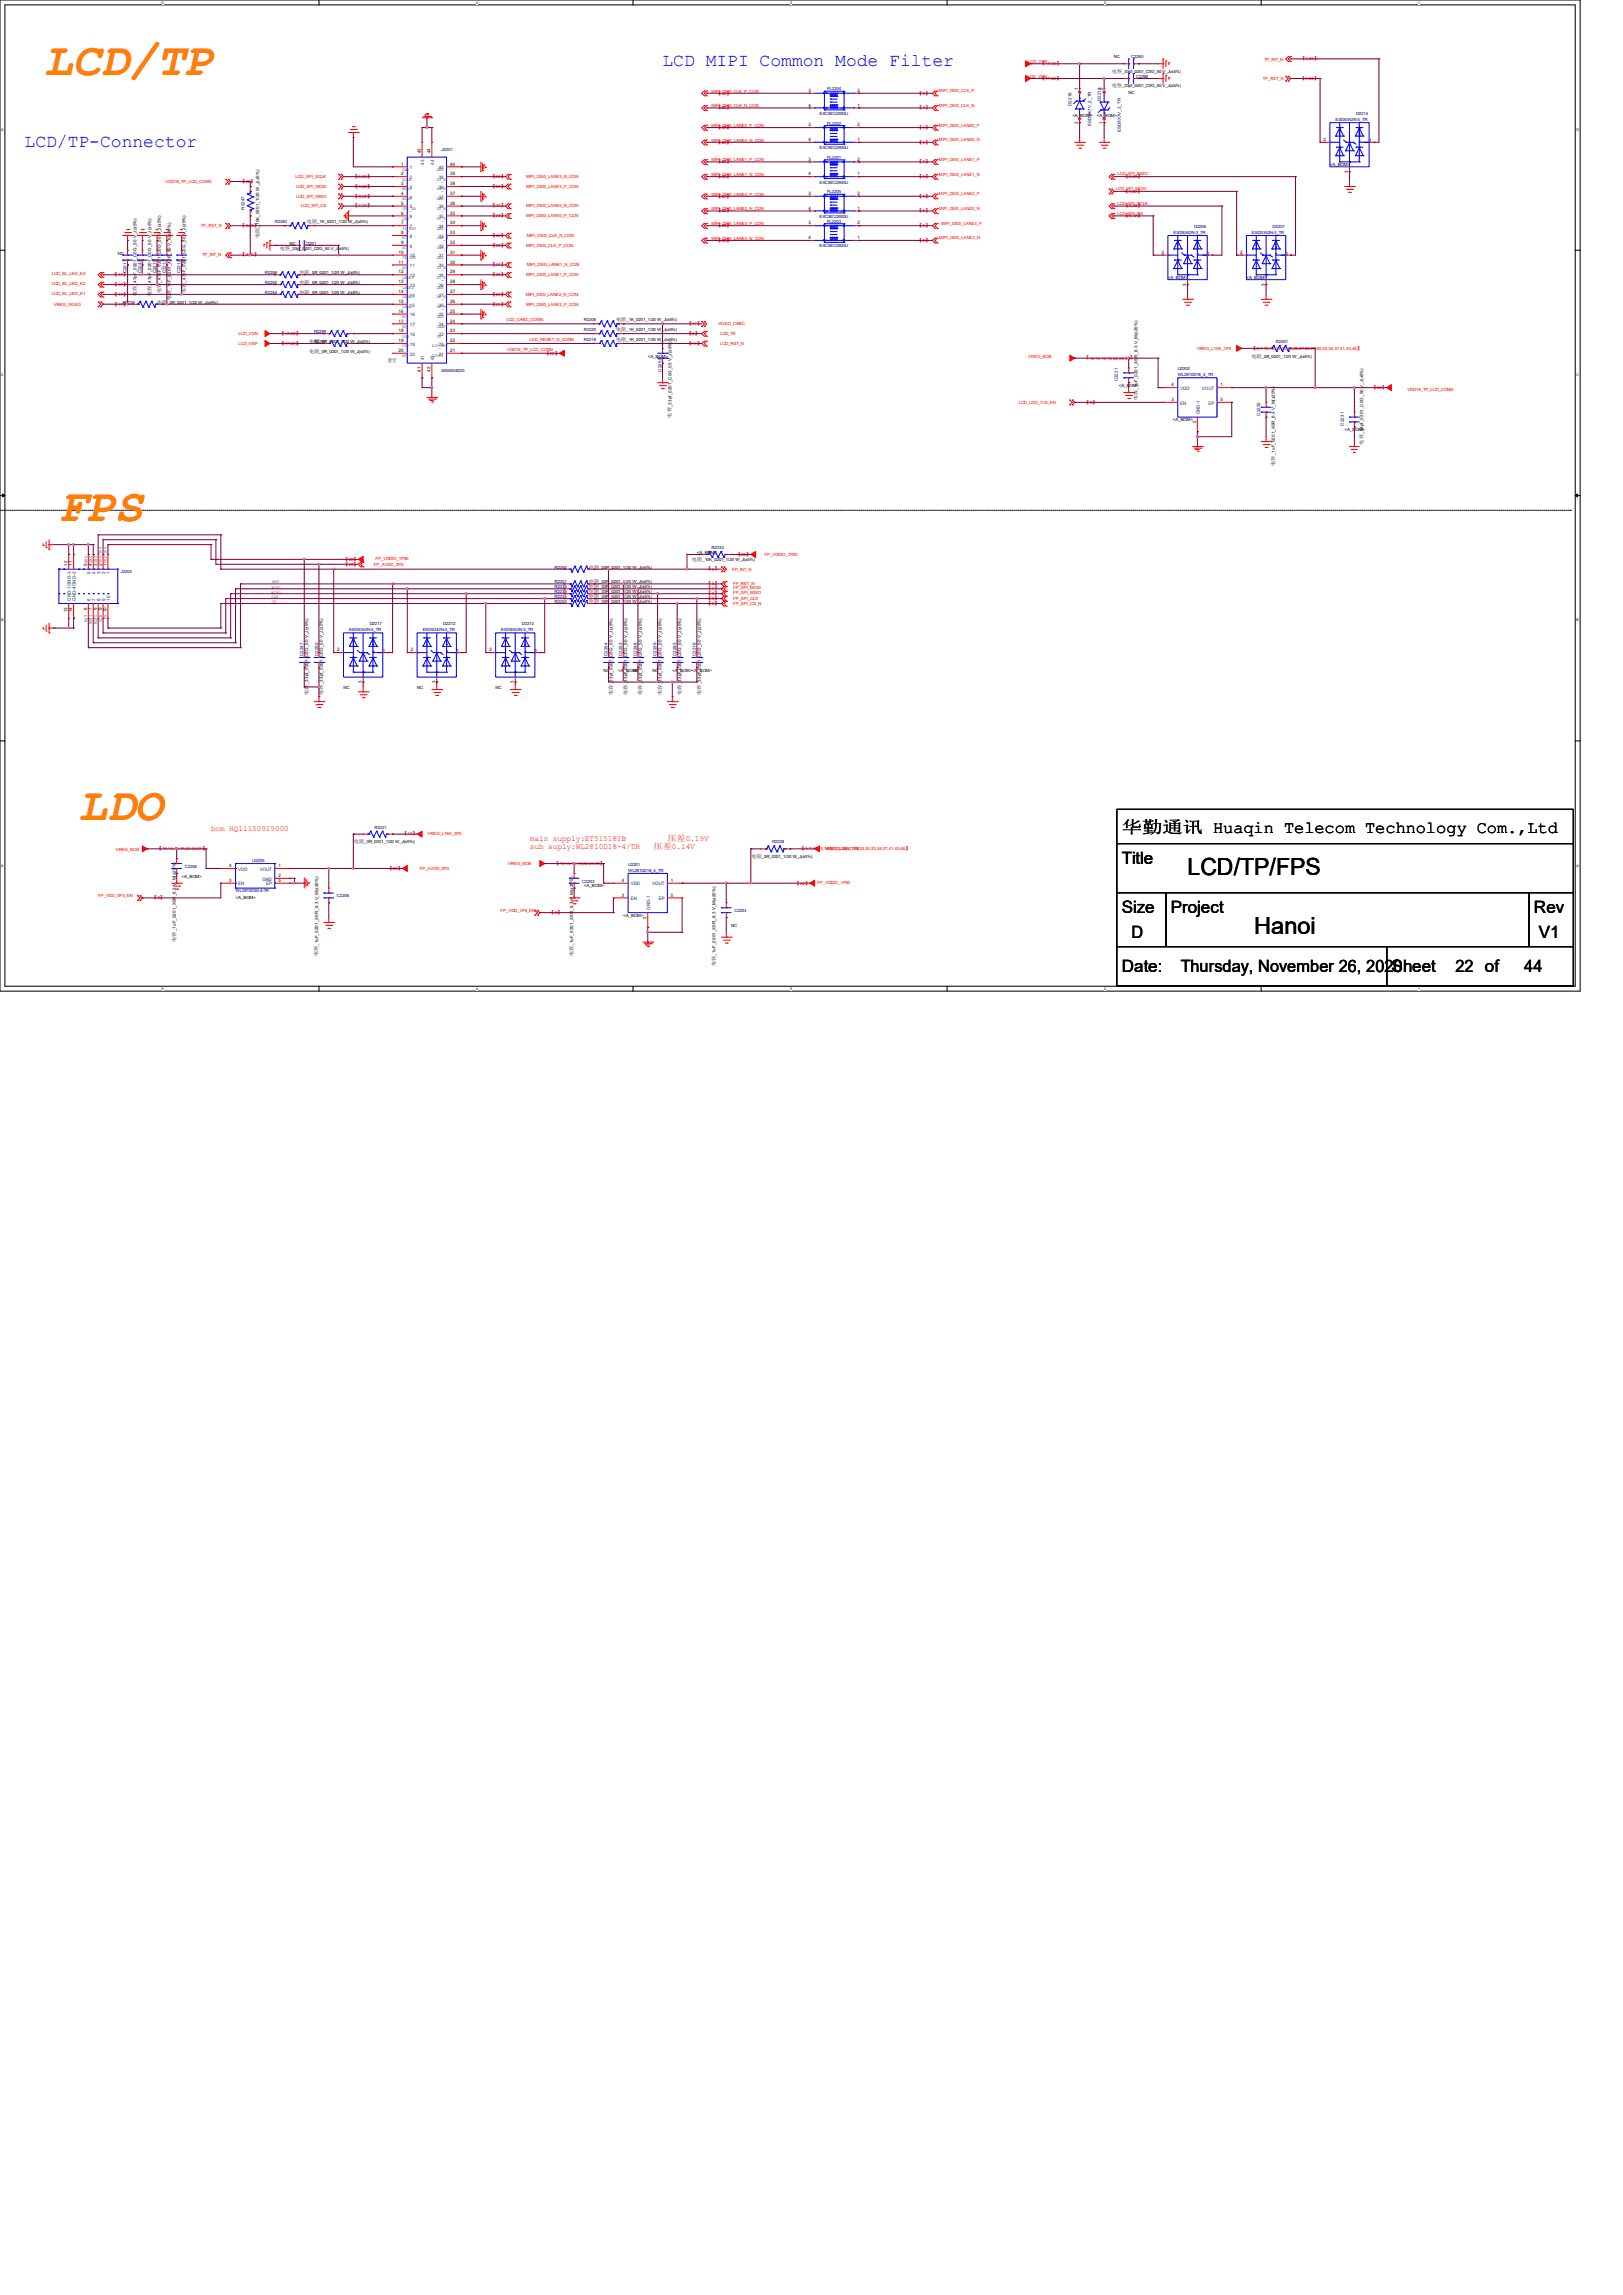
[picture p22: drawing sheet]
<svg xmlns="http://www.w3.org/2000/svg" width="210mm" height="297mm" viewBox="0 0 210 297" stroke-linecap="round" stroke-linejoin="round" font-family="sans-serif">
<defs><g id="words">
<g font-size="6.1" fill="#ff8000">
<text x="5.7" y="9.7">LCD/TP</text>
<text x="7.6" y="67.4">FPS</text>
<text x="10.2" y="106.2">LDO</text>
</g>
<g font-size="3">
<text x="153.7" y="113.2">LCD/TP/FPS</text>
<text x="162.3" y="120.8">Hanoi</text>
</g>
<g font-size="2.3" fill="#00f">
<text x="85.7" y="8.6">LCD MIPI Common Mode Filter</text>
<text x="3.2" y="19.1">LCD/TP-Connector</text>
</g>
<g font-size="2.2">
<text x="145.2" y="107.8">华勤通讯 Huaqin Telecom Technology Com.,Ltd</text>
<text x="145.2" y="111.8">Title</text>
<text x="145.2" y="118.2">Size</text>
<text x="151.5" y="118.2">Project</text>
<text x="198.5" y="118.2">Rev</text>
<text x="145.2" y="125.8">Date:</text>
<text x="146.4" y="121.4">D</text>
<text x="152.8" y="125.8">Thursday, November 26, 2020</text>
<text x="180.1" y="125.8">Sheet</text>
<text x="188.3" y="125.8">22 of</text>
<text x="197.2" y="125.8">44</text>
<text x="199.1" y="121.4">V1</text>
</g>
<g font-size="1" fill="#f00">
<text x="27.3" y="107.5">bom HQ11150915000</text>
<text x="68.6" y="108.8">main supply:ET51518YB</text>
<text x="68.6" y="109.8">sub suply:WL2810D18-4/TR</text>
<text x="84.6" y="109.8">压差0.14V</text>
<text x="86.4" y="108.8">压差0.19V</text>
</g>
<g font-size=".6" fill="#f00">
<text x="92.1" y="12">MIPI_DSI0_CLK_P_CON</text>
<text x="121.5" y="11.9">MIPI_DSI0_CLK_P</text>
<text x="133" y="10.1">LCD_VSN</text>
<text x="133.1" y="8.2">LCD_VSP</text>
<text x="134.6" y="8.4">【</text>
<text x="134.6" y="10.3">【</text>
<text x="135.3" y="8.4">17,22</text>
<text x="135.3" y="10.3">17,22</text>
<text x="136.7" y="8.4">】</text>
<text x="136.7" y="10.3">】</text>
<text x="163.4" y="10.3">TP_RST_N</text>
<text x="163.6" y="7.9">TP_INT_N</text>
<text x="168.3" y="10.3">【</text>
<text x="168.3" y="7.8">【</text>
<text x="168.9" y="7.8">3,22</text>
<text x="169" y="10.3">3,22</text>
<text x="170" y="10.3">】</text>
<text x="170" y="7.8">】</text>
<text x="92.1" y="13.9">MIPI_DSI0_CLK_N_CON</text>
<text x="92.1" y="16.4">MIPI_DSI0_LANE0_P_CON</text>
<text x="92.7" y="12.2">【</text>
<text x="92.7" y="14.1">【</text>
<text x="92.7" y="16.7">【</text>
<text x="93.4" y="12.2">22</text>
<text x="93.4" y="14.1">22</text>
<text x="93.4" y="16.7">22</text>
<text x="94" y="12.2">】</text>
<text x="94" y="14.1">】</text>
<text x="94" y="16.7">】</text>
<text x="118.7" y="12.2">【 】</text>
<text x="118.7" y="14.1">【 】</text>
<text x="118.7" y="16.7">【 】</text>
<text x="119.4" y="12.2">5</text>
<text x="119.4" y="14.1">5</text>
<text x="119.4" y="16.7">5</text>
<text x="121.5" y="13.8">MIPI_DSI0_CLK_N</text>
<text x="121.5" y="16.4">MIPI_DSI0_LANE0_P</text>
<text x="21.4" y="23.6">VDD18_TP_LCD_CONN</text>
<text x="31.1" y="23.7">【</text>
<text x="31.8" y="23.7">22</text>
<text x="32.4" y="23.7">】</text>
<text x="38.2" y="23">LCD_SPI_SCLK</text>
<text x="45.7" y="23">【</text>
<text x="46.4" y="23">3,22</text>
<text x="47.5" y="23">】</text>
<text x="63.5" y="23">【</text>
<text x="64.2" y="23">22</text>
<text x="64.8" y="23">】</text>
<text x="68.1" y="23">MIPI_DSI0_LANE3_N_CON</text>
<text x="92.1" y="18.3">MIPI_DSI0_LANE0_N_CON</text>
<text x="92.1" y="20.9">MIPI_DSI0_LANE1_P_CON</text>
<text x="92.1" y="22.8">MIPI_DSI0_LANE1_N_CON</text>
<text x="92.7" y="18.6">【</text>
<text x="92.7" y="21.1">【</text>
<text x="92.7" y="23">【</text>
<text x="93.4" y="18.6">22</text>
<text x="93.4" y="21.1">22</text>
<text x="93.4" y="23">22</text>
<text x="94" y="18.6">】</text>
<text x="94" y="21.1">】</text>
<text x="94" y="23">】</text>
<text x="118.7" y="18.6">【 】</text>
<text x="118.7" y="21.1">【 】</text>
<text x="118.7" y="23">【 】</text>
<text x="119.4" y="18.6">5</text>
<text x="119.4" y="21.1">5</text>
<text x="119.4" y="23">5</text>
<text x="121.5" y="18.3">MIPI_DSI0_LANE0_N</text>
<text x="121.5" y="20.8">MIPI_DSI0_LANE1_P</text>
<text x="121.5" y="22.7">MIPI_DSI0_LANE1_N</text>
<text x="144.6" y="22.6">LCD_SPI_MISO</text>
<text x="145.4" y="23">【</text>
<text x="146.1" y="23">3,22</text>
<text x="147.2" y="23">】</text>
<text x="26" y="29.4">TP_RST_N</text>
<text x="31.1" y="29.4">【</text>
<text x="31.8" y="29.4">3,22</text>
<text x="32.9" y="29.4">】</text>
<text x="38.3" y="24.3">LCD_SPI_MOSI</text>
<text x="38.3" y="25.6">LCD_SPI_MISO</text>
<text x="38.9" y="26.8">LCD_SPI_CS</text>
<text x="45.7" y="24.3">【</text>
<text x="45.7" y="25.6">【</text>
<text x="45.7" y="26.8">【</text>
<text x="46.4" y="24.3">3,22</text>
<text x="46.4" y="25.6">3,22</text>
<text x="46.4" y="26.8">3,22</text>
<text x="47.5" y="24.3">】</text>
<text x="47.5" y="25.6">】</text>
<text x="47.5" y="26.8">】</text>
<text x="63.5" y="24.3">【</text>
<text x="63.5" y="26.8">【</text>
<text x="63.5" y="28.1">【</text>
<text x="64.2" y="24.3">22</text>
<text x="64.2" y="26.8">22</text>
<text x="64.2" y="28.1">22</text>
<text x="64.8" y="24.3">】</text>
<text x="64.8" y="26.8">】</text>
<text x="64.8" y="28.1">】</text>
<text x="68.1" y="24.3">MIPI_DSI0_LANE3_P_CON</text>
<text x="68.1" y="26.8">MIPI_DSI0_LANE0_N_CON</text>
<text x="68.1" y="28.1">MIPI_DSI0_LANE0_P_CON</text>
<text x="92.1" y="25.3">MIPI_DSI0_LANE2_P_CON</text>
<text x="92.1" y="27.2">MIPI_DSI0_LANE2_N_CON</text>
<text x="92.1" y="29.1">MIPI_DSI0_LANE3_P_CON</text>
<text x="92.7" y="25.6">【</text>
<text x="92.7" y="27.5">【</text>
<text x="92.7" y="29.4">【</text>
<text x="93.4" y="25.6">22</text>
<text x="93.4" y="27.5">22</text>
<text x="93.4" y="29.4">22</text>
<text x="94" y="25.6">】</text>
<text x="94" y="27.5">】</text>
<text x="94" y="29.4">】</text>
<text x="118.7" y="25.6">【 】</text>
<text x="118.7" y="27.5">【 】</text>
<text x="118.7" y="29.4">【 】</text>
<text x="119.4" y="25.6">5</text>
<text x="119.4" y="27.5">5</text>
<text x="119.4" y="29.4">5</text>
<text x="121.5" y="25.3">MIPI_DSI0_LANE2_P</text>
<text x="121.5" y="27.2">MIPI_DSI0_LANE2_N</text>
<text x="121.8" y="29.1">MIPI_DSI0_LANE3_P</text>
<text x="144.4" y="24.6">LCD_SPI_MOSI</text>
<text x="144.6" y="26.5">LCD_SPI_SCLK</text>
<text x="144.6" y="27.8">LCD_SPI_CS</text>
<text x="145.4" y="24.9">【</text>
<text x="145.4" y="26.8">【</text>
<text x="145.4" y="28.1">【</text>
<text x="146.1" y="26.8">3,22</text>
<text x="146.1" y="28.1">3,22</text>
<text x="146.1" y="24.9">3,22</text>
<text x="147.2" y="24.9">】</text>
<text x="147.2" y="26.8">】</text>
<text x="147.2" y="28.1">】</text>
<text x="6.7" y="35.6">LCD_BL_LED_K3</text>
<text x="14.6" y="35.7">【</text>
<text x="15.3" y="35.7">17</text>
<text x="15.9" y="35.7">】</text>
<text x="26.2" y="33.2">TP_INT_N</text>
<text x="31.1" y="33.2">【</text>
<text x="31.8" y="33.2">3,22</text>
<text x="32.9" y="33.2">】</text>
<text x="63.5" y="30.6">【</text>
<text x="63.5" y="31.9">【</text>
<text x="63.5" y="34.5">【</text>
<text x="63.5" y="35.7">【</text>
<text x="64.2" y="30.7">22</text>
<text x="64.2" y="31.9">22</text>
<text x="64.2" y="34.5">22</text>
<text x="64.2" y="35.7">22</text>
<text x="64.8" y="30.6">】</text>
<text x="64.8" y="31.9">】</text>
<text x="64.8" y="34.5">】</text>
<text x="64.8" y="35.7">】</text>
<text x="68.1" y="31.9">MIPI_DSI0_CLK_P_CON</text>
<text x="68.1" y="35.7">MIPI_DSI0_LANE1_P_CON</text>
<text x="68.2" y="30.7">MIPI_DSI0_CLK_N_CON</text>
<text x="68.2" y="34.5">MIPI_DSI0_LANE1_N_CON</text>
<text x="92.1" y="31">MIPI_DSI0_LANE3_N_CON</text>
<text x="92.7" y="31.3">【</text>
<text x="93.4" y="31.3">22</text>
<text x="94" y="31.3">】</text>
<text x="118.7" y="31.3">【 】</text>
<text x="119.4" y="31.3">5</text>
<text x="121.5" y="31">MIPI_DSI0_LANE3_N</text>
<text x="6.7" y="36.9">LCD_BL_LED_K2</text>
<text x="6.7" y="38.2">LCD_BL_LED_K1</text>
<text x="7" y="39.5">VREG_WLED</text>
<text x="14.6" y="37">【</text>
<text x="14.6" y="38.3">【</text>
<text x="14.6" y="39.5">【</text>
<text x="15.3" y="37">17</text>
<text x="15.3" y="38.3">17</text>
<text x="15.3" y="39.5">17</text>
<text x="15.9" y="37">】</text>
<text x="15.9" y="38.3">】</text>
<text x="15.9" y="39.5">】</text>
<text x="63.5" y="38.3">【</text>
<text x="63.5" y="39.5">【</text>
<text x="64.2" y="38.3">22</text>
<text x="64.2" y="39.5">22</text>
<text x="64.8" y="38.3">】</text>
<text x="64.8" y="39.5">】</text>
<text x="65.5" y="41.6">LCD_CABC_CONN</text>
<text x="68" y="38.3">MIPI_DSI0_LANE2_N_CON</text>
<text x="68.1" y="39.5">MIPI_DSI0_LANE2_P_CON</text>
<text x="30.9" y="43.4">LCD_VSN</text>
<text x="30.9" y="44.6">LCD_VSP</text>
<text x="36.2" y="43.3">【</text>
<text x="36.2" y="44.6">【</text>
<text x="36.9" y="43.4">17,22</text>
<text x="36.9" y="44.6">17,22</text>
<text x="38.2" y="43.3">】</text>
<text x="38.2" y="44.6">】</text>
<text x="65.6" y="45.4">VDD18_TP_LCD_CONN</text>
<text x="68.5" y="44.1">LCD_RESET_N_CONN</text>
<text x="70.5" y="45.9">【</text>
<text x="71.2" y="45.9">22</text>
<text x="71.8" y="45.9">】</text>
<text x="88.9" y="42.1">【</text>
<text x="88.9" y="43.3">【 】</text>
<text x="88.9" y="44.6">【</text>
<text x="89.6" y="42.1">17</text>
<text x="89.6" y="43.4">3</text>
<text x="89.6" y="44.6">14</text>
<text x="90.2" y="42.1">】</text>
<text x="90.2" y="44.6">】</text>
<text x="93" y="42.1">WLED_CABC</text>
<text x="93.2" y="43.4">LCD_TE</text>
<text x="93.2" y="44.6">LCD_RST_N</text>
<text x="133.1" y="46.3">VREG_BOB</text>
<text x="140.3" y="46.5">【</text>
<text x="141" y="46.5">13,14,16,18,22,24,25</text>
<text x="146.2" y="46.5">】</text>
<text x="154.9" y="45.3">VREG_L10A_1P8</text>
<text x="161.9" y="45.3">【</text>
<text x="162.6" y="45.3">3,7,10,13,18,20,22,26,27,28,29,30,33,34,37,41,43,46</text>
<text x="175.6" y="45.3">】</text>
<text x="131.8" y="52.2">LCD_LDO_1V8_EN</text>
<text x="140.3" y="52.2">【 】</text>
<text x="141" y="52.2">3</text>
<text x="177.5" y="50.3">【</text>
<text x="178.2" y="50.3">22</text>
<text x="178.8" y="50.3">】</text>
<text x="182.1" y="50.5">VDD18_TP_LCD_CONN</text>
<text x="95.3" y="71.9">【</text>
<text x="95.9" y="71.9">22</text>
<text x="96.5" y="71.9">】</text>
<text x="98.9" y="71.9">FP_VDDIO_1P80</text>
<text x="44.5" y="72.6">【</text>
<text x="44.5" y="73.2">【</text>
<text x="45.1" y="72.6">22</text>
<text x="45.1" y="73.2">22</text>
<text x="45.7" y="72.6">】</text>
<text x="45.7" y="73.2">】</text>
<text x="48.4" y="73.3">FP_AVDD_3P0</text>
<text x="48.6" y="72.5">FP_VDDIO_1P80</text>
<text x="91.4" y="73.8">【 】</text>
<text x="91.4" y="75.7">【 】</text>
<text x="91.4" y="76.4">【 】</text>
<text x="91.4" y="77">【 】</text>
<text x="91.4" y="77.6">【 】</text>
<text x="92.1" y="73.8">3</text>
<text x="92.1" y="75.7">3</text>
<text x="92.1" y="76.4">3</text>
<text x="92.1" y="77">3</text>
<text x="92.1" y="77.6">3</text>
<text x="94.7" y="73.9">FP_INT_N</text>
<text x="94.9" y="75.7">FP_RST_N</text>
<text x="94.9" y="76.2">FP_SPI_MOSI</text>
<text x="94.9" y="76.9">FP_SPI_MISO</text>
<text x="94.9" y="77.6">FP_SPI_CLK</text>
<text x="91.4" y="78.3">【 】</text>
<text x="92.1" y="78.3">3</text>
<text x="94.9" y="78.3">FP_SPI_CS_N</text>
<text x="15" y="110.1">VREG_BOB</text>
<text x="20.3" y="110">【</text>
<text x="21" y="110">13,14,16,18,22,24,25</text>
<text x="26.2" y="110">】</text>
<text x="50.2" y="112.6">【</text>
<text x="50.8" y="112.6">22</text>
<text x="51.4" y="112.6">】</text>
<text x="52.1" y="108.1">【</text>
<text x="52.7" y="108.1">13</text>
<text x="53.3" y="108.1">】</text>
<text x="54.3" y="112.5">FP_AVDD_3P0</text>
<text x="55.3" y="108.1">VREG_L18A_3P0</text>
<text x="65.7" y="111.9">VREG_BOB</text>
<text x="71.8" y="111.9">【</text>
<text x="72.4" y="111.9">13,14,16,18,22,24,25</text>
<text x="77.6" y="111.9">】</text>
<text x="103.5" y="110">【</text>
<text x="104.2" y="110">3,7,10,13,18,20,22,26,27,28,29,30,33,34,37,41,43,46</text>
<text x="106.8" y="110">VREG_L10A_1P8</text>
<text x="117.1" y="110">】</text>
<text x="12.7" y="116.1">FP_VDD_3P3_EN</text>
<text x="19.7" y="116.4">【 】</text>
<text x="20.4" y="116.4">3</text>
<text x="64.8" y="118">FP_VDD_1P8_EN</text>
<text x="71.1" y="118.3">【 】</text>
<text x="71.8" y="118.3">3</text>
<text x="102.9" y="114.5">【</text>
<text x="103.5" y="114.5">22</text>
<text x="104.1" y="114.5">】</text>
<text x="105.7" y="114.4">FP_VDDIO_1P80</text>
</g>
<g font-size=".6">
<text x="104.6" y="11.9">3</text>
<text x="111" y="11.9">2</text>
<text x="139.5" y="11.6" transform="rotate(-90 139.5 11.6)">1</text>
<text x="142.7" y="11.6" transform="rotate(-90 142.7 11.6)">2</text>
<text x="143.9" y="9.4">电容</text>
<text x="143.9" y="11.3">电容</text>
<text x="144.1" y="7.5">NC</text>
<text x="145.2" y="9.4">_33pf_0201_C0G_50 V_J(±5%)</text>
<text x="145.2" y="11.3">_33pf_0201_C0G_50 V_J(±5%)</text>
<text x="104.6" y="13.8">4</text>
<text x="104.6" y="16.3">3</text>
<text x="111" y="13.8">1</text>
<text x="111" y="16.3">2</text>
<text x="138.8" y="15.1">&lt;A_BOM&gt;</text>
<text x="139.5" y="16" transform="rotate(-90 139.5 16)">2</text>
<text x="141.9" y="15.1">&lt;A_BOM&gt;</text>
<text x="142.7" y="16" transform="rotate(-90 142.7 16)">1</text>
<text x="146" y="12.1">NC</text>
<text x="51.9" y="21.4">1</text>
<text x="51.9" y="22.7">2</text>
<text x="51.9" y="24">3</text>
<text x="52.1" y="22.1">GND</text>
<text x="52.1" y="23.4">SCLK</text>
<text x="54.4" y="19.9" transform="rotate(-90 54.4 19.9)">43</text>
<text x="55.7" y="19.9" transform="rotate(-90 55.7 19.9)">44</text>
<text x="56.5" y="23.4">D3_N</text>
<text x="56.5" y="22.1">GND</text>
<text x="58.2" y="21.4">40</text>
<text x="58.2" y="22.7">39</text>
<text x="58.2" y="24">38</text>
<text x="104.6" y="20.8">3</text>
<text x="104.6" y="22.7">4</text>
<text x="104.6" y="18.2">4</text>
<text x="111" y="22.7">1</text>
<text x="111" y="20.8">2</text>
<text x="111" y="18.2">1</text>
<text x="171.3" y="18.2">2</text>
<text x="172.1" y="21.5">&lt;A_BOM&gt;</text>
<text x="174.5" y="22.4" transform="rotate(-90 174.5 22.4)">3</text>
<text x="177.2" y="18.3">1</text>
<text x="33.5" y="29.5" transform="rotate(-90 33.5 29.5)">_10K_0201_1/20 W_J(±5%)</text>
<text x="39.7" y="28.8">电阻</text>
<text x="41.1" y="28.8">_1K_0201_1/20 W_J(±5%)</text>
<text x="51.9" y="25.2">4</text>
<text x="51.9" y="26.5">5</text>
<text x="51.9" y="27.8">6</text>
<text x="51.9" y="29">7</text>
<text x="52.1" y="29.7">TP_RST</text>
<text x="52.1" y="25.9">MISO</text>
<text x="52.1" y="24.6">MOSI</text>
<text x="52.1" y="27.2">SPI_SS</text>
<text x="52.1" y="28.4">GND</text>
<text x="56.5" y="29.7">GND</text>
<text x="56.5" y="27.2">D0_N</text>
<text x="56.5" y="24.6">D3_P</text>
<text x="56.5" y="28.4">D0_P</text>
<text x="56.5" y="25.9">GND</text>
<text x="58.2" y="25.2">37</text>
<text x="58.2" y="26.5">36</text>
<text x="58.2" y="27.8">35</text>
<text x="58.2" y="29">34</text>
<text x="104.6" y="29">3</text>
<text x="104.6" y="25.2">3</text>
<text x="104.6" y="27.1">4</text>
<text x="111" y="29">2</text>
<text x="111" y="27.1">1</text>
<text x="111" y="25.2">2</text>
<text x="15.2" y="32.9">NC</text>
<text x="33.5" y="30.8" transform="rotate(-90 33.5 30.8)">电阻</text>
<text x="36.2" y="32.3">电容</text>
<text x="37.5" y="31.7">NC</text>
<text x="37.5" y="32.3">_33pf_0201_C0G_50 V_J(±5%)</text>
<text x="38.7" y="35.5">电阻</text>
<text x="40.1" y="35.5">_0R_0201_1/20 W_J(±5%)</text>
<text x="51.6" y="32.9">10</text>
<text x="51.6" y="34.1">11</text>
<text x="51.6" y="35.4">12</text>
<text x="51.9" y="30.3">8</text>
<text x="51.9" y="31.6">9</text>
<text x="52.1" y="32.3">NC</text>
<text x="52.1" y="34.8">NC</text>
<text x="52.1" y="33.5">TP_INT</text>
<text x="52.1" y="31">NC</text>
<text x="56.5" y="34.8">D1_N</text>
<text x="56.5" y="31">CLK_N</text>
<text x="56.5" y="33.5">GND</text>
<text x="56.5" y="32.3">CLK_P</text>
<text x="58.2" y="30.3">33</text>
<text x="58.2" y="31.6">32</text>
<text x="58.2" y="32.9">31</text>
<text x="58.2" y="34.1">30</text>
<text x="58.2" y="35.4">29</text>
<text x="104.6" y="30.9">4</text>
<text x="111" y="30.9">1</text>
<text x="150.3" y="32.9">2</text>
<text x="156.2" y="32.9">1</text>
<text x="160.5" y="32.9">2</text>
<text x="166.4" y="32.9">1</text>
<text x="17.7" y="38.3" transform="rotate(-90 17.7 38.3)">电容</text>
<text x="17.7" y="37" transform="rotate(-90 17.7 37)">_47pF_0201_C0G_50 V_J(±5%)</text>
<text x="19.6" y="38.3" transform="rotate(-90 19.6 38.3)">电容</text>
<text x="19.6" y="37" transform="rotate(-90 19.6 37)">_47pF_0201_C0G_50 V_J(±5%)</text>
<text x="20.3" y="39.3">电阻</text>
<text x="20.8" y="37.9" transform="rotate(-90 20.8 37.9)">电容</text>
<text x="20.8" y="36.6" transform="rotate(-90 20.8 36.6)">_47pF_0201_C0G_50 V_J(±5%)</text>
<text x="21.7" y="39.3">_0R_0201_1/20 W_J(±5%)</text>
<text x="22.1" y="38.9" transform="rotate(-90 22.1 38.9)">电容</text>
<text x="22.1" y="37.5" transform="rotate(-90 22.1 37.5)">_1nF_0201_X7R_50 V_K(±10%)</text>
<text x="24" y="37.9" transform="rotate(-90 24 37.9)">电容</text>
<text x="24" y="36.6" transform="rotate(-90 24 36.6)">_47pF_0201_C0G_50 V_J(±5%)</text>
<text x="38.7" y="36.7">电阻</text>
<text x="38.7" y="38">电阻</text>
<text x="40.1" y="36.7">_0R_0201_1/20 W_J(±5%)</text>
<text x="40.1" y="38">_0R_0201_1/20 W_J(±5%)</text>
<text x="51.6" y="36.7">13</text>
<text x="51.6" y="37.9">14</text>
<text x="51.6" y="39.2">15</text>
<text x="51.6" y="40.5">16</text>
<text x="51.6" y="41.7">17</text>
<text x="52.1" y="39.9">LEDA</text>
<text x="52.1" y="37.3">LEDK2</text>
<text x="52.1" y="38.6">LEDK1</text>
<text x="52.1" y="36.1">LEDK3</text>
<text x="52.1" y="41.2">NC</text>
<text x="56.5" y="37.3">GND</text>
<text x="56.5" y="36.1">D1_P</text>
<text x="56.5" y="39.9">D2_P</text>
<text x="56.5" y="41.2">GND</text>
<text x="56.5" y="38.6">D2_N</text>
<text x="58.2" y="36.7">28</text>
<text x="58.2" y="37.9">27</text>
<text x="58.2" y="39.2">26</text>
<text x="58.2" y="40.5">25</text>
<text x="58.2" y="41.7">24</text>
<text x="79.7" y="41.5">电阻</text>
<text x="81.1" y="41.5">_1K_0201_1/20 W_J(±5%)</text>
<text x="151.1" y="36.1">&lt;A_BOM&gt;</text>
<text x="153.5" y="37" transform="rotate(-90 153.5 37)">3</text>
<text x="161.3" y="36.1">&lt;A_BOM&gt;</text>
<text x="163.7" y="37" transform="rotate(-90 163.7 37)">3</text>
<text x="40" y="45.6">电阻</text>
<text x="40" y="44.4">电阻</text>
<text x="41.4" y="45.6">_0R_0201_1/20 W_J(±5%)</text>
<text x="41.4" y="44.4">_0R_0201_1/20 W_J(±5%)</text>
<text x="50.2" y="46.9">悬空</text>
<text x="51.6" y="43">18</text>
<text x="51.6" y="44.3">19</text>
<text x="51.6" y="45.6">20</text>
<text x="52.1" y="43.7">VSN</text>
<text x="52.1" y="42.4">NC</text>
<text x="52.1" y="45">VSP</text>
<text x="52.1" y="46.2">NC</text>
<text x="55.9" y="46.2">IOVCC</text>
<text x="55.9" y="45">LCD_RST</text>
<text x="56.5" y="43.7">TE</text>
<text x="56.5" y="42.4">CABC</text>
<text x="58.2" y="43">23</text>
<text x="58.2" y="44.3">22</text>
<text x="58.2" y="45.6">21</text>
<text x="79.7" y="44.1">电阻</text>
<text x="79.7" y="42.8">电阻</text>
<text x="81.1" y="44.1">_1K_0201_1/20 W_J(±5%)</text>
<text x="81.1" y="42.8">_1K_0201_1/20 W_J(±5%)</text>
<text x="83.8" y="46.3">&lt;A_BOM&gt;</text>
<text x="161.9" y="46.3">电阻</text>
<text x="163.3" y="46.3">_0R_0201_1/20 W_J(±5%)</text>
<text x="54.4" y="48.1" transform="rotate(-90 54.4 48.1)">41</text>
<text x="55.7" y="48.1" transform="rotate(-90 55.7 48.1)">42</text>
<text x="86.9" y="52.7" transform="rotate(-90 86.9 52.7)">_33pf_0201_C0G_50 V_J(±5%)</text>
<text x="144.8" y="50.1">&lt;A_BOM&gt;</text>
<text x="147.2" y="51.8" transform="rotate(-90 147.2 51.8)">电容</text>
<text x="147.2" y="50.5" transform="rotate(-90 147.2 50.5)">_1uF_0201_X5R_6.3 V_M(±20%)</text>
<text x="151.6" y="51.9">3</text>
<text x="151.6" y="50">4</text>
<text x="157.9" y="50">1</text>
<text x="157.9" y="51.9">5</text>
<text x="86.9" y="54.1" transform="rotate(-90 86.9 54.1)">电容</text>
<text x="151.8" y="54.5">&lt;A_BOM&gt;</text>
<text x="154.8" y="54.8" transform="rotate(-90 154.8 54.8)">2</text>
<text x="165" y="58.9" transform="rotate(-90 165 58.9)">_1uF_0201_X5R_6.3 V_M(±20%)</text>
<text x="174" y="55.8">&lt;A_BOM&gt;</text>
<text x="176.4" y="57.5" transform="rotate(-90 176.4 57.5)">电容</text>
<text x="176.4" y="56.2" transform="rotate(-90 176.4 56.2)">_33pf_0201_C0G_50 V_J(±5%)</text>
<text x="165" y="60.3" transform="rotate(-90 165 60.3)">电容</text>
<text x="90.2" y="71.7">&lt;A_BOM&gt;</text>
<text x="8.7" y="73.2" transform="rotate(-90 8.7 73.2)">12</text>
<text x="9.4" y="73.2" transform="rotate(-90 9.4 73.2)">11</text>
<text x="11.3" y="73.2" transform="rotate(-90 11.3 73.2)">5GND</text>
<text x="11.9" y="73.2" transform="rotate(-90 11.9 73.2)">4GND</text>
<text x="12.5" y="73.2" transform="rotate(-90 12.5 73.2)">3INT</text>
<text x="13.2" y="73.2" transform="rotate(-90 13.2 73.2)">2VDD_3P0</text>
<text x="13.8" y="73.2" transform="rotate(-90 13.8 73.2)">1VDD_1P8</text>
<text x="35.1" y="76.8">MISO</text>
<text x="35.1" y="77.4">CLK</text>
<text x="35.2" y="76.2">MOSI</text>
<text x="35.2" y="78">CS</text>
<text x="35.3" y="75.4">RST</text>
<text x="76.2" y="76.1">电阻</text>
<text x="76.2" y="73.6">电阻</text>
<text x="76.2" y="76.8">电阻</text>
<text x="76.2" y="75.5">电阻</text>
<text x="76.2" y="77.4">电阻</text>
<text x="77.6" y="76.1">_33R_0201_1/20 W_J(±5%)</text>
<text x="77.6" y="73.6">_33R_0201_1/20 W_J(±5%)</text>
<text x="77.6" y="76.8">_33R_0201_1/20 W_J(±5%)</text>
<text x="77.6" y="75.5">_33R_0201_1/20 W_J(±5%)</text>
<text x="77.6" y="77.4">_33R_0201_1/20 W_J(±5%)</text>
<text x="89.5" y="72.6">电阻</text>
<text x="90.9" y="72.6">_10K_0201_1/20 W_J(±5%)</text>
<text x="8.7" y="79.2" transform="rotate(-90 8.7 79.2)">13</text>
<text x="9.4" y="79.2" transform="rotate(-90 9.4 79.2)">14</text>
<text x="11.3" y="78.9" transform="rotate(-90 11.3 78.9)">6</text>
<text x="11.3" y="80.5" transform="rotate(-90 11.3 80.5)">RST</text>
<text x="11.9" y="78.9" transform="rotate(-90 11.9 78.9)">7</text>
<text x="11.9" y="80.8" transform="rotate(-90 11.9 80.8)">MOSI</text>
<text x="12.5" y="78.9" transform="rotate(-90 12.5 78.9)">8</text>
<text x="12.5" y="80.8" transform="rotate(-90 12.5 80.8)">MISO</text>
<text x="13.2" y="78.9" transform="rotate(-90 13.2 78.9)">9</text>
<text x="13.2" y="80.5" transform="rotate(-90 13.2 80.5)">CLK</text>
<text x="13.8" y="80.1" transform="rotate(-90 13.8 80.1)">CS 10</text>
<text x="76.2" y="78">电阻</text>
<text x="77.6" y="78">_33R_0201_1/20 W_J(±5%)</text>
<text x="39.9" y="89.9" transform="rotate(-90 39.9 89.9)">电容</text>
<text x="39.9" y="88.6" transform="rotate(-90 39.9 88.6)">_33pf_0201_C0G_50 V_J(±5%)</text>
<text x="41.8" y="89.9" transform="rotate(-90 41.8 89.9)">电容</text>
<text x="41.8" y="88.6" transform="rotate(-90 41.8 88.6)">_33pf_0201_C0G_50 V_J(±5%)</text>
<text x="43.6" y="84.3">2</text>
<text x="44.4" y="89.2">NC</text>
<text x="46.8" y="88.4" transform="rotate(-90 46.8 88.4)">3</text>
<text x="49.5" y="84.4">1</text>
<text x="53.2" y="84.3">2</text>
<text x="54" y="89.2">NC</text>
<text x="56.3" y="88.4" transform="rotate(-90 56.3 88.4)">3</text>
<text x="59.1" y="84.4">1</text>
<text x="63.3" y="84.3">2</text>
<text x="64.1" y="89.2">NC</text>
<text x="66.5" y="88.4" transform="rotate(-90 66.5 88.4)">3</text>
<text x="69.2" y="84.4">1</text>
<text x="78.1" y="86.9">NC</text>
<text x="79.2" y="89.9" transform="rotate(-90 79.2 89.9)">电容</text>
<text x="79.3" y="88.6" transform="rotate(-90 79.3 88.6)">_33pf_0201_C0G_50 V_J(±5%)</text>
<text x="80" y="86.9">&lt;A_BOM&gt;</text>
<text x="81.2" y="89.9" transform="rotate(-90 81.2 89.9)">电容</text>
<text x="81.2" y="88.6" transform="rotate(-90 81.2 88.6)">_33pf_0201_C0G_50 V_J(±5%)</text>
<text x="81.9" y="86.9">NC</text>
<text x="83.1" y="89.9" transform="rotate(-90 83.1 89.9)">电容</text>
<text x="83.1" y="88.6" transform="rotate(-90 83.1 88.6)">_33pf_0201_C0G_50 V_J(±5%)</text>
<text x="84.5" y="86.9">NC</text>
<text x="85.6" y="89.9" transform="rotate(-90 85.6 89.9)">电容</text>
<text x="85.6" y="88.6" transform="rotate(-90 85.6 88.6)">_33pf_0201_C0G_50 V_J(±5%)</text>
<text x="87" y="86.9">&lt;A_BOM&gt;&lt;A_BOM&gt;</text>
<text x="88.1" y="89.9" transform="rotate(-90 88.1 89.9)">电容</text>
<text x="88.1" y="88.6" transform="rotate(-90 88.1 88.6)">_33pf_0201_C0G_50 V_J(±5%)</text>
<text x="90.7" y="89.9" transform="rotate(-90 90.7 89.9)">电容</text>
<text x="90.7" y="88.6" transform="rotate(-90 90.7 88.6)">_33pf_0201_C0G_50 V_J(±5%)</text>
<text x="23.5" y="113.6">&lt;A_BOM&gt;</text>
<text x="29.7" y="112.2">4</text>
<text x="36" y="112.2">1</text>
<text x="36" y="113.5">2</text>
<text x="45.8" y="109.1">电阻</text>
<text x="47.2" y="109.1">_0R_0201_1/20 W_J(±5%)</text>
<text x="97.2" y="111">电阻</text>
<text x="98.6" y="111">_0R_0201_1/20 W_J(±5%)</text>
<text x="29.7" y="114.1">3</text>
<text x="30.5" y="116.3">&lt;A_BOM&gt;</text>
<text x="36" y="114.1">5</text>
<text x="75.6" y="114.9">&lt;A_BOM&gt;</text>
<text x="80.5" y="116">3</text>
<text x="80.5" y="114.1">4</text>
<text x="80.6" y="118.7">&lt;A_BOM&gt;</text>
<text x="83.7" y="118.9" transform="rotate(-90 83.7 118.9)">2</text>
<text x="86.8" y="114.1">1</text>
<text x="86.8" y="116">5</text>
<text x="94.6" y="119.9">NC</text>
<text x="22.7" y="121.9" transform="rotate(-90 22.7 121.9)">电容</text>
<text x="22.7" y="120.5" transform="rotate(-90 22.7 120.5)">_1uF_0201_X5R_6.3 V_M(±20%)</text>
<text x="41.1" y="123.8" transform="rotate(-90 41.1 123.8)">电容</text>
<text x="41.2" y="122.4" transform="rotate(-90 41.2 122.4)">_1uF_0201_X5R_6.3 V_M(±20%)</text>
<text x="74.2" y="123.8" transform="rotate(-90 74.2 123.8)">电容</text>
<text x="74.2" y="122.4" transform="rotate(-90 74.2 122.4)">_1uF_0201_X5R_6.3 V_M(±20%)</text>
<text x="92.6" y="125.1" transform="rotate(-90 92.6 125.1)">电容</text>
<text x="92.6" y="123.7" transform="rotate(-90 92.6 123.7)">_1uF_0201_X5R_6.3 V_M(±20%)</text>
</g>
<g font-size=".6" fill="#000080">
<text x="107" y="11.7">FL2204</text>
<text x="146.4" y="7.5">C2260</text>
<text x="147" y="10">C2268</text>
<text x="106" y="14.9">EXCX4CQ900U</text>
<text x="107" y="16.1">FL2202</text>
<text x="138.6" y="13.7" transform="rotate(-90 138.6 13.7)">D2216</text>
<text x="141.2" y="16.3" transform="rotate(-90 141.2 16.3)">ESD9X7V_2_TR</text>
<text x="142.5" y="13.1" transform="rotate(-90 142.5 13.1)">D2215</text>
<text x="145" y="17.1" transform="rotate(-90 145 17.1)">ESD9X7V_2_TR</text>
<text x="172.8" y="15.7">ESD5342N-3_TR</text>
<text x="175.5" y="14.9">D2214</text>
<text x="57.1" y="19.6">J2201</text>
<text x="106" y="23.8">EXCX4CQ900U</text>
<text x="106" y="19.3">EXCX4CQ900U</text>
<text x="107" y="20.6">FL2201</text>
<text x="31.6" y="27.1" transform="rotate(-90 31.6 27.1)">R2247</text>
<text x="35.6" y="28.8">R2240</text>
<text x="106" y="28.2">EXCX4CQ900U</text>
<text x="107" y="28.8">FL2203</text>
<text x="107" y="25">FL2205</text>
<text x="154.5" y="29.5">D2206</text>
<text x="164.7" y="29.5">D2207</text>
<text x="16.4" y="35.4" transform="rotate(-90 16.4 35.4)">C2211</text>
<text x="18.3" y="35.4" transform="rotate(-90 18.3 35.4)">C2249</text>
<text x="20.2" y="35.4" transform="rotate(-90 20.2 35.4)">C2210</text>
<text x="21.5" y="35.4" transform="rotate(-90 21.5 35.4)">C2213</text>
<text x="23.4" y="35.4" transform="rotate(-90 23.4 35.4)">C2212</text>
<text x="34.3" y="35.5">R2256</text>
<text x="39.4" y="31.7">C2201</text>
<text x="106" y="32">EXCX4CQ900U</text>
<text x="151.8" y="30.3">ESD5342N-3_TR</text>
<text x="162" y="30.3">ESD5342N-3_TR</text>
<text x="15.9" y="39.3">R2239</text>
<text x="34.3" y="36.7">R2255</text>
<text x="34.3" y="38">R2254</text>
<text x="75.6" y="41.5">R2206</text>
<text x="40.6" y="44.4">R2257</text>
<text x="40.6" y="43.1">R2299</text>
<text x="75.6" y="44.1">R2218</text>
<text x="75.6" y="42.8">R2220</text>
<text x="152.4" y="47.9">U2202</text>
<text x="165.1" y="44.4">R2201</text>
<text x="57.1" y="48.2">5055504020</text>
<text x="85.6" y="48.1" transform="rotate(-90 85.6 48.1)">C2259</text>
<text x="144.7" y="49.4" transform="rotate(-90 144.7 49.4)">C2221</text>
<text x="152.4" y="48.7">WL2810D18_4_TR</text>
<text x="163.1" y="53.8" transform="rotate(-90 163.1 53.8)">C2232</text>
<text x="173.9" y="55.1" transform="rotate(-90 173.9 55.1)">C2231</text>
<text x="92.1" y="71">R2233</text>
<text x="15.6" y="74.2">J2202</text>
<text x="71.8" y="76.1">R2235</text>
<text x="71.8" y="73.6">R2250</text>
<text x="71.8" y="76.8">R2236</text>
<text x="71.8" y="75.5">R2251</text>
<text x="71.8" y="77.4">R2234</text>
<text x="45.2" y="81.7">ESD5342N-3_TR</text>
<text x="47.8" y="80.9">D2217</text>
<text x="54.7" y="81.7">ESD5342N-3_TR</text>
<text x="57.4" y="80.9">D2212</text>
<text x="64.9" y="81.7">ESD5342N-3_TR</text>
<text x="67.5" y="80.9">D2213</text>
<text x="71.8" y="78">R2253</text>
<text x="39.2" y="84.9" transform="rotate(-90 39.2 84.9)">C2247</text>
<text x="41.2" y="84.9" transform="rotate(-90 41.2 84.9)">C2250</text>
<text x="78.6" y="84.9" transform="rotate(-90 78.6 84.9)">C2254</text>
<text x="80.5" y="84.9" transform="rotate(-90 80.5 84.9)">C2253</text>
<text x="82.4" y="84.9" transform="rotate(-90 82.4 84.9)">C2246</text>
<text x="85" y="84.9" transform="rotate(-90 85 84.9)">C2239</text>
<text x="87.5" y="84.9" transform="rotate(-90 87.5 84.9)">C2293</text>
<text x="90" y="84.9" transform="rotate(-90 90 84.9)">C2216</text>
<text x="48.5" y="107.2">R2221</text>
<text x="23.9" y="112.3">C2205</text>
<text x="32.6" y="111.5">U2205</text>
<text x="81.3" y="112.1">U2201</text>
<text x="81.3" y="112.8">WL2810D18_4_TR</text>
<text x="99.9" y="109.1">R2238</text>
<text x="30.5" y="115.5">WL2810D30-4-TR</text>
<text x="43.6" y="116.1">C2206</text>
<text x="75.4" y="114.2">C2203</text>
<text x="95" y="118">C2204</text>
</g>
<g font-size=".6" fill="#004080">
<text x="53" y="21.9">1</text>
<text x="53" y="23.2">2</text>
<text x="54.9" y="21.3" transform="rotate(-90 54.9 21.3)">43</text>
<text x="56.2" y="21.3" transform="rotate(-90 56.2 21.3)">44</text>
<text x="56.8" y="21.9">40</text>
<text x="56.8" y="23.2">39</text>
<text x="53" y="24.4">3</text>
<text x="53" y="25.7">4</text>
<text x="53" y="27">5</text>
<text x="53" y="28.2">6</text>
<text x="53" y="29.5">7</text>
<text x="56.8" y="24.4">38</text>
<text x="56.8" y="25.7">37</text>
<text x="56.8" y="27">36</text>
<text x="56.8" y="28.2">35</text>
<text x="56.8" y="29.5">34</text>
<text x="53" y="30.8">8</text>
<text x="53" y="32">9</text>
<text x="53" y="33.3">10</text>
<text x="53" y="34.6">11</text>
<text x="53" y="35.9">12</text>
<text x="56.8" y="30.8">33</text>
<text x="56.8" y="32">32</text>
<text x="56.8" y="33.3">31</text>
<text x="56.8" y="34.6">30</text>
<text x="56.8" y="35.9">29</text>
<text x="53" y="37.1">13</text>
<text x="53" y="38.4">14</text>
<text x="53" y="39.7">15</text>
<text x="53" y="40.9">16</text>
<text x="56.8" y="37.1">28</text>
<text x="56.8" y="38.4">27</text>
<text x="56.8" y="39.7">26</text>
<text x="56.8" y="40.9">25</text>
<text x="53" y="42.2">17</text>
<text x="53" y="43.5">18</text>
<text x="53" y="44.7">19</text>
<text x="53" y="46">20</text>
<text x="54.9" y="46.7" transform="rotate(-90 54.9 46.7)">41</text>
<text x="56.2" y="46.7" transform="rotate(-90 56.2 46.7)">42</text>
<text x="56.8" y="42.2">24</text>
<text x="56.8" y="43.5">23</text>
<text x="56.8" y="44.7">22</text>
<text x="56.8" y="46">21</text>
<text x="152.7" y="52.4">EN</text>
<text x="152.7" y="50.5">VDD</text>
<text x="155.2" y="53.6" transform="rotate(-90 155.2 53.6)">GND-1</text>
<text x="155.5" y="50.5">VOUT</text>
<text x="156.4" y="52.4">EP</text>
<text x="9.2" y="77.8" transform="rotate(-90 9.2 77.8)">GND-1GND-3</text>
<text x="9.8" y="77.8" transform="rotate(-90 9.8 77.8)">GND-4GND-2</text>
<text x="11.7" y="77.8" transform="rotate(-90 11.7 77.8)">6</text>
<text x="11.7" y="74.3" transform="rotate(-90 11.7 74.3)">5</text>
<text x="12.4" y="77.8" transform="rotate(-90 12.4 77.8)">7</text>
<text x="12.4" y="74.3" transform="rotate(-90 12.4 74.3)">4</text>
<text x="13" y="77.8" transform="rotate(-90 13 77.8)">8</text>
<text x="13" y="74.3" transform="rotate(-90 13 74.3)">3</text>
<text x="13.6" y="77.8" transform="rotate(-90 13.6 77.8)">9</text>
<text x="13.6" y="74.3" transform="rotate(-90 13.6 74.3)">2</text>
<text x="14.3" y="77.8" transform="rotate(-90 14.3 77.8)">10</text>
<text x="14.3" y="74.3" transform="rotate(-90 14.3 74.3)">1</text>
<text x="30.8" y="112.7">VDD</text>
<text x="33.6" y="112.7">VOUT</text>
<text x="34" y="114">GND</text>
<text x="30.8" y="114.6">EN</text>
<text x="34.5" y="114.6">EP</text>
<text x="81.6" y="116.5">EN</text>
<text x="81.6" y="114.6">VDD</text>
<text x="84.1" y="117.8" transform="rotate(-90 84.1 117.8)">GND-1</text>
<text x="84.4" y="114.6">VOUT</text>
<text x="85.3" y="116.5">EP</text>
</g>
<g font-size=".5">
<text x="21" y=".5">5</text>
<text x="61.6" y=".5">4</text>
<text x="102.2" y=".5">3</text>
<text x="142.9" y=".5">2</text>
<text x="183.5" y=".5">1</text>
<text x=".2" y="16.9">D</text>
<text x="204" y="16.9">D</text>
<text x=".2" y="48.6">C</text>
<text x="204" y="48.6">C</text>
<text x=".2" y="80.4">B</text>
<text x="204" y="80.4">B</text>
<text x=".2" y="112.1">A</text>
<text x="204" y="112.1">A</text>
<text x="21" y="128.1">5</text>
<text x="61.6" y="128.1">4</text>
<text x="102.2" y="128.1">3</text>
<text x="142.9" y="128.1">2</text>
<text x="183.5" y="128.1">1</text>
</g>
</g></defs>
<path d="M0 0h204.5v128.3h-204.5zM.6 .6h203.2v127h-203.2z" fill="none" stroke="#000" stroke-width=".13"/>
<g fill="#fff">
<path d="M21 .1h.2v.5h-.2z"/>
<path d="M21 127.7h.2v.5h-.2z"/>
</g>
<path d="M41.3 0v.6M41.3 127.6v.7" fill="none" stroke="#000" stroke-width=".13"/>
<g fill="#fff">
<path d="M61.6 .1h.2v.5h-.2z"/>
<path d="M61.6 127.7h.2v.5h-.2z"/>
</g>
<path d="M81.9 0v.6M81.9 127.6v.7" fill="none" stroke="#000" stroke-width=".13"/>
<g fill="#fff">
<path d="M102.2 .1h.2v.5h-.2z"/>
<path d="M102.2 127.7h.2v.5h-.2z"/>
</g>
<path d="M122.6 0v.6M122.6 127.6v.7" fill="none" stroke="#000" stroke-width=".13"/>
<g fill="#fff">
<path d="M142.9 .1h.2v.5h-.2z"/>
<path d="M142.9 127.7h.2v.5h-.2z"/>
</g>
<path d="M163.2 0v.6M163.2 127.6v.7" fill="none" stroke="#000" stroke-width=".13"/>
<g fill="#fff">
<path d="M183.5 .1h.2v.5h-.2z"/>
<path d="M183.5 127.7h.2v.5h-.2z"/>
<path d="M.2 16.5h.3v.5h-.3z"/>
<path d="M204 16.5h.3v.5h-.3z"/>
<path d="M.2 48.3h.3v.5h-.3z"/>
<path d="M204 48.3h.3v.5h-.3z"/>
</g>
<path d="M0 32.4h.6M203.8 32.4h.7" fill="none" stroke="#000" stroke-width=".13"/>
<g fill="#fff">
<path d="M.2 80h.2v.5h-.2z"/>
<path d="M204 80h.3v.5h-.3z"/>
</g>
<path d="M0 64.1h.6M203.8 64.1h.7" fill="none" stroke="#000" stroke-width=".13"/>
<path d="M.3 63.9l.3 .2-.3 .2zM203.8 64.1l.3-.2v.4z" fill="#000" stroke="#000" stroke-width=".13"/>
<g fill="#fff">
<path d="M.2 111.8h.3v.5h-.3z"/>
<path d="M204 111.8h.3v.5h-.3z"/>
</g>
<path d="M0 66h203.2M203.2 66h.1M0 95.9h.6M203.8 95.9h.7M144.5 109.2h59.1v6.3h-59.1zM144.5 104.7h59.1v4.5h-59.1zM144.5 115.5h6.4v7h-6.4zM150.9 115.5h47v7h-47zM197.9 115.5h5.7v7h-5.7zM144.5 122.5h35v5.1h-35zM179.5 122.5h24.1v5.1h-24.1z" fill="none" stroke="#000" stroke-width=".13"/>
<g fill="none" stroke="#f00" stroke-width=".13">
<path d="M45.1 17.1h1.3M45.3 16.8h.8M45.6 16.4h.2M45.7 17.1h.1M45.7 17.1v.7M45.8 16.4h.1M46.1 16.8h.1M46.4 17.1h.1M54.6 18.4h.1M54.6 15.2h1.3M54.6 18.4v1.9M54.8 15.1h.9"/>
<path d="M55 14.9h.1M55 14.9h.5M55.2 14.7h.1M55.3 14.7h.1M55.7 15.1h.1M55.9 15.2h.1M55.9 18.4h.1M55.9 18.4v1.9M91.1 11.8h.1M91.1 12.4h.1M91.1 13.7h.1M91.1 14.3h.1"/>
<path d="M91.1 16.2h.1M91.1 16.8h.1M91.1 18.1h.1M91.1 18.8h.1M91.1 11.8l-.3 .3 .3 .3M91.1 13.7l-.3 .3 .3 .3M91.1 16.2l-.3 .3 .3 .3M91.1 18.1l-.3 .3 .3 .4M91.4 11.8h.1M91.4 12.4h.1M91.4 13.7h.1M91.4 14.3h.1"/>
<path d="M91.4 16.2h.1M91.4 16.8h.1M91.4 18.1h.1M91.4 18.8h.1M91.4 13.7l-.3 .3 .3 .3M91.4 11.8l-.3 .3 .3 .3M91.4 16.2l-.3 .3 .3 .3M91.4 18.1l-.3 .3 .3 .4M104.8 12.1h.1M104.8 14h.1M104.8 16.5h.1M104.8 18.4h.1"/>
<path d="M104.8 18.4h.6M104.8 14h.6M104.8 12.1h.6M104.8 16.5h.6M110.5 18.4h.6M110.5 14h.6M110.5 12.1h.6M110.5 16.5h.6M111.1 14h.1M111.1 12.1h.1M111.1 18.4h.1M111.1 16.5h.1"/>
<path d="M121 11.8h.1M121 12.4h.1M121 13.7h.1M121 14.3h.1M121 16.2h.1M121 16.8h.1M121 18.1h.1M121 18.8h.1M121 18.1l-.4 .3 .4 .4M121 11.8l-.4 .3 .4 .3M121 13.7l-.4 .3 .4 .3M121 16.2l-.4 .3 .4 .3"/>
<path d="M121.3 12.4h.1M121.3 11.8h.1M121.3 14.3h.1M121.3 13.7h.1M121.3 16.8h.1M121.3 16.2h.1M121.3 18.8h.1M121.3 18.1h.1M121.3 11.8l-.3 .3 .3 .3M121.3 13.7l-.3 .3 .3 .3M121.3 16.2l-.3 .3 .3 .3M121.3 18.1l-.3 .3 .3 .4"/>
<path d="M139.1 18.4h1.2M139.3 18.8h.8M139.6 19.2h.2M139.7 18.4h.1M139.7 11.4h.1M139.7 15.9h.1M139.7 11.4v.7M139.7 15.2v.7M139.7 17.8v.6M139.8 19.2h.1M140.1 18.8h.1M140.3 18.4h.1"/>
<path d="M142.2 18.4h1.3M142.5 18.8h.8M142.7 19.2h.3M142.9 18.4h.1M142.9 15.9h.1M142.9 11.4h.1M142.9 11.4v.7M142.9 15.2v.7M142.9 17.8v.6M143 19.2h.1M143.3 18.8h.1M143.5 18.4h.1"/>
<path d="M145.4 8.3h.1M145.4 10.2h.1M145.4 8.3h.6M145.4 10.2h.6M146.7 8.3h.6M146.7 10.2h.6M147.3 8.3h.1M147.3 10.2h.1M149.9 8.3h.6M149.9 10.2h.6M150.5 8.3h.1M150.5 7.6h.1"/>
<path d="M150.5 10.2h.1M150.5 9.5h.1M150.5 7.6v1.3M150.5 9.5v1.3M150.9 7.9h.1M150.9 9.8h.1M150.9 7.9v.7M150.9 9.8v.7M151.3 8.1h.1M151.3 10h.1M151.3 8.1v.3M151.3 10v.3"/>
<path d="M166.4 10.5h.1M166.4 9.9h.1M166.4 9.9l.3 .3-.3 .3M166.7 8h.1M166.7 7.3h.1M166.7 9.9h.1M166.7 10.5h.1M166.7 7.3l-.3 .3 .3 .4M166.7 9.9l.3 .3-.3 .3M167 8h.1M167 7.3h.1M167 7.3l-.3 .3 .3 .4"/>
<path d="M171.4 18.4h.1M171.4 18.4h.7M177.2 18.4h.6M177.8 18.4h.1M12.7 39.7h.1M12.7 39.1h.1M12.7 39.1l.3 .3-.3 .3M13 35.9h.1M13 35.3h.1M13 37.2h.1M13 36.5h.1M13 38.4h.1"/>
<path d="M13 37.8h.1M13 39.1h.1M13 39.7h.1M13 35.3l-.3 .3 .3 .3M13 36.5l-.3 .3 .3 .4M13 37.8l-.3 .3 .3 .3M13 39.1l.3 .3-.3 .3M13.3 35.9h.1M13.3 35.3h.1M13.3 37.2h.1M13.3 36.5h.1M13.3 38.4h.1"/>
<path d="M13.3 37.8h.1M13.3 35.3l-.3 .3 .3 .3M13.3 36.5l-.3 .3 .3 .4M13.3 37.8l-.3 .3 .3 .3M15.9 30.5h1.2M16.1 30.1h.8M16.4 29.7h.2M16.5 30.5h.1M16.5 34.3h.1M16.5 32.4h.1M16.5 30.5v.6M16.5 32.4v.6"/>
<path d="M16.5 33.7v.6M16.6 29.7h.1M16.9 30.1h.1M17.1 30.5h.1M17.1 39.4h.1M17.1 39.4h.7M17.8 30.5h1.2M18 30.1h.8M18.3 29.7h.2M18.4 30.5h.1M18.4 34.3h.1M18.4 32.4h.1"/>
<path d="M18.4 30.5v.6M18.4 32.4v.6M18.4 33.7v.6M18.5 29.7h.1M18.8 30.1h.1M19 30.5h.1M19.7 30.5h.1M19.7 30.5h2.5M19.9 30.1h.1M19.9 30.1h.8M20.2 29.7h.1M20.2 29.7h.2"/>
<path d="M20.3 30.5h.1M20.3 34.3h.1M20.3 32.4h.1M20.3 30.5v.6M20.3 32.4v.6M20.3 33.7v.6M20.3 39.4h.7M21 39.4h.1M21.2 30.1h.8M21.5 29.7h.2M21.6 30.5h.1M21.6 32.4h.1"/>
<path d="M21.6 34.3h.1M21.6 30.5v.6M21.6 32.4v.6M21.6 33.7v.6M21.7 29.7h.1M22 30.1h.1M22.2 30.5h.1M22.9 30.5h.1M22.9 30.5h1.2M23.1 30.1h.1M23.1 30.1h.8M23.4 29.7h.1"/>
<path d="M23.4 29.7h.2M23.5 30.5h.1M23.5 34.3h.1M23.5 32.4h.1M23.5 30.5v.6M23.5 32.4v.6M23.5 33.7v.6M29.2 23.2h.1M29.2 23.8h.1M29.2 28.9h.1M29.2 29.5h.1M29.2 23.2l.3 .3-.3 .3"/>
<path d="M29.2 28.9l.3 .3-.3 .3M29.5 23.8h.1M29.5 23.2h.1M29.5 29.5h.1M29.5 28.9h.1M29.5 32.7h.1M29.5 33.4h.1M29.5 23.2l.3 .3-.3 .3M29.5 28.9l.3 .3-.3 .3M29.5 32.7l-.3 .3 .3 .4M29.8 32.7h.1M29.8 33.4h.1"/>
<path d="M29.8 32.7l-.3 .3 .3 .4M32.4 27.9h.1M32.4 24.1h.1M32.4 24.1v.7M32.4 27.3v.6M34.2 31.6h.1M34.2 31.6v.3M34.5 31.4h.1M34.5 31.4v.7M34.9 31.7h.1M34.9 31.1h.1M34.9 31.7h.7"/>
<path d="M34.9 31.1v1.3M35.6 35.6h.1M35.6 36.8h.1M35.6 38.1h.1M35.6 35.6h.6M35.6 36.8h.6M35.6 38.1h.6M36.8 29.2h.1M36.8 29.2h.7M38.1 31.7h.1M38.1 31.7h.6M38.7 35.6h.7"/>
<path d="M38.7 36.8h.7M38.7 38.1h.7M39.4 35.6h.1M39.4 36.8h.1M39.4 38.1h.1M39.4 31.7h.6M40 31.7h.1M40 29.2h.6M40.6 29.2h.1M43.8 23.2h.1M43.8 22.6h.1M43.8 24.5h.1"/>
<path d="M43.8 23.8h.1M43.8 25.7h.1M43.8 25.1h.1M43.8 27h.1M43.8 26.4h.1M43.8 22.6l.4 .3-.4 .3M43.8 23.8l.4 .3-.4 .4M43.8 25.1l.4 .3-.4 .3M43.8 26.4l.4 .3-.4 .3M44.2 22.6h.1M44.2 23.2h.1M44.2 23.8h.1"/>
<path d="M44.2 24.5h.1M44.2 25.1h.1M44.2 25.7h.1M44.2 26.4h.1M44.2 27h.1M44.2 22.6l.2 .3-.2 .3M44.2 23.8l.2 .3-.2 .4M44.2 25.1l.2 .3-.2 .3M44.2 26.4l.2 .3-.2 .3M44.5 27.9h.1M44.5 27.9v.1M44.7 28.2h.1"/>
<path d="M44.7 27.7v.5M44.9 27.5h.1M44.9 27.5v.9M45.1 27.3h.1M45.1 27.3v1.3M50.8 21.6h.1M50.8 22.9h.1M50.8 24.1h.1M50.8 25.4h.1M50.8 26.7h.1M50.8 27.9h.1M50.8 29.2h.1"/>
<path d="M50.8 30.5h.1M50.8 31.7h.1M50.8 33h.1M50.8 34.3h.1M50.8 35.6h.1M50.8 36.8h.1M50.8 38.1h.1M50.8 39.4h.1M50.8 30.5h1.9M50.8 31.7h1.9M50.8 24.1h1.9M50.8 22.9h1.9"/>
<path d="M50.8 29.2h1.9M50.8 39.4h1.9M50.8 21.6h1.9M50.8 25.4h1.9M50.8 26.7h1.9M50.8 27.9h1.9M50.8 33h1.9M50.8 34.3h1.9M50.8 35.6h1.9M50.8 36.8h1.9M50.8 38.1h1.9M57.8 30.5h1.9"/>
<path d="M57.8 31.7h1.9M57.8 24.1h1.9M57.8 22.9h1.9M57.8 29.2h1.9M57.8 39.4h1.9M57.8 21.6h1.9M57.8 25.4h1.9M57.8 26.7h1.9M57.8 27.9h1.9M57.8 33h1.9M57.8 34.3h1.9M57.8 35.6h1.9"/>
<path d="M57.8 36.8h1.9M57.8 38.1h1.9M59.7 21.6h.1M59.7 22.9h.1M59.7 24.1h.1M59.7 25.4h.1M59.7 26.7h.1M59.7 27.9h.1M59.7 29.2h.1M59.7 30.5h.1M59.7 31.7h.1M59.7 33h.1"/>
<path d="M59.7 34.3h.1M59.7 35.6h.1M59.7 36.8h.1M59.7 38.1h.1M59.7 39.4h.1M62.2 22.2h.1M62.2 26h.1M62.2 29.8h.1M62.2 33.7h.1M62.2 37.5h.1M62.2 21v1.2M62.2 24.8v1.2"/>
<path d="M62.2 28.6v1.2M62.2 32.4v1.3M62.2 36.2v1.3M62.4 22.1h.1M62.4 25.9h.1M62.4 29.7h.1M62.4 33.5h.1M62.4 37.3h.1M62.4 21.2v.9M62.4 25v.9M62.4 28.8v.9M62.4 32.6v.9"/>
<path d="M62.4 36.4v.9M62.6 21.3h.1M62.6 25.1h.1M62.6 29h.1M62.6 32.8h.1M62.6 36.6h.1M62.6 21.3v.5M62.6 25.1v.6M62.6 29v.5M62.6 32.8v.5M62.6 36.6v.5M62.8 21.7h.1"/>
<path d="M62.8 25.5h.1M62.8 29.3h.1M62.8 33.1h.1M62.8 36.9h.1M62.8 21.5v.2M62.8 25.4v.1M62.8 29.2v.1M62.8 33v.1M62.8 36.8v.1M65.7 22.6h.1M65.7 23.2h.1M65.7 23.8h.1"/>
<path d="M65.7 24.5h.1M65.7 26.4h.1M65.7 27h.1M65.7 27.6h.1M65.7 28.3h.1M65.7 30.2h.1M65.7 30.8h.1M65.7 31.5h.1M65.7 32.1h.1M65.7 34h.1M65.7 34.6h.1M65.7 35.3h.1"/>
<path d="M65.7 35.9h.1M65.7 37.8h.1M65.7 38.4h.1M65.7 39.1h.1M65.7 39.7h.1M65.7 22.6l-.3 .3 .3 .3M65.7 23.8l-.3 .3 .3 .4M65.7 26.4l-.3 .3 .3 .3M65.7 27.6l-.3 .3 .3 .4M65.7 30.2l-.3 .3 .3 .3M65.7 31.5l-.3 .2 .3 .4M65.7 34l-.3 .3 .3 .3"/>
<path d="M65.7 35.3l-.3 .3 .3 .3M65.7 37.8l-.3 .3 .3 .3M65.7 39.1l-.3 .3 .3 .3M66 23.2h.1M66 22.6h.1M66 24.5h.1M66 23.8h.1M66 27h.1M66 26.4h.1M66 28.3h.1M66 27.6h.1M66 30.8h.1"/>
<path d="M66 30.2h.1M66 32.1h.1M66 31.5h.1M66 34.6h.1M66 34h.1M66 35.9h.1M66 35.3h.1M66 38.4h.1M66 37.8h.1M66 39.7h.1M66 39.1h.1M66 22.6l-.3 .3 .3 .3"/>
<path d="M66 23.8l-.3 .3 .3 .4M66 26.4l-.3 .3 .3 .3M66 27.6l-.3 .3 .3 .4M66 30.2l-.3 .3 .3 .3M66 31.5l-.3 .2 .3 .4M66 34l-.3 .3 .3 .3M66 35.3l-.3 .3 .3 .3M66 37.8l-.3 .3 .3 .3M66 39.1l-.3 .3 .3 .3M91.1 20.7h.1M91.1 21.3h.1M91.1 22.6h.1"/>
<path d="M91.1 23.2h.1M91.1 25.1h.1M91.1 25.7h.1M91.1 27h.1M91.1 27.6h.1M91.1 28.9h.1M91.1 29.5h.1M91.1 30.8h.1M91.1 31.5h.1M91.1 20.7l-.3 .3 .3 .3M91.1 22.6l-.3 .3 .3 .3M91.1 25.1l-.3 .3 .3 .3"/>
<path d="M91.1 27l-.3 .3 .3 .3M91.1 28.9l-.3 .3 .3 .3M91.1 30.8l-.3 .3 .3 .4M91.4 20.7h.1M91.4 21.3h.1M91.4 22.6h.1M91.4 23.2h.1M91.4 25.1h.1M91.4 25.7h.1M91.4 27h.1M91.4 27.6h.1M91.4 28.9h.1"/>
<path d="M91.4 29.5h.1M91.4 30.8h.1M91.4 31.5h.1M91.4 20.7l-.3 .3 .3 .3M91.4 22.6l-.3 .3 .3 .3M91.4 25.1l-.3 .3 .3 .3M91.4 27l-.3 .3 .3 .3M91.4 28.9l-.3 .3 .3 .3M91.4 30.8l-.3 .3 .3 .4M104.8 21h.1M104.8 22.9h.1M104.8 29.2h.1"/>
<path d="M104.8 31.1h.1M104.8 25.4h.1M104.8 27.3h.1M104.8 22.9h.6M104.8 21h.6M104.8 31.1h.6M104.8 29.2h.6M104.8 25.4h.6M104.8 27.3h.6M110.5 22.9h.6M110.5 21h.6M110.5 31.1h.6"/>
<path d="M110.5 29.2h.6M110.5 25.4h.6M110.5 27.3h.6M111.1 22.9h.1M111.1 21h.1M111.1 31.1h.1M111.1 29.2h.1M111.1 27.3h.1M111.1 25.4h.1M121 20.7h.1M121 21.3h.1M121 22.6h.1"/>
<path d="M121 23.2h.1M121 25.1h.1M121 25.7h.1M121 27h.1M121 27.6h.1M121 28.9h.1M121 29.5h.1M121 30.8h.1M121 31.5h.1M121 20.7l-.4 .3 .4 .3M121 22.6l-.4 .3 .4 .3M121 25.1l-.4 .3 .4 .3"/>
<path d="M121 27l-.4 .3 .4 .3M121 28.9l-.4 .3 .4 .3M121 30.8l-.4 .3 .4 .4M121.3 21.3h.1M121.3 20.7h.1M121.3 23.2h.1M121.3 22.6h.1M121.3 25.7h.1M121.3 25.1h.1M121.3 27.6h.1M121.3 27h.1M121.3 29.5h.1"/>
<path d="M121.3 28.9h.1M121.3 31.5h.1M121.3 30.8h.1M121.3 20.7l-.3 .3 .3 .3M121.3 22.6l-.3 .3 .3 .3M121.3 25.1l-.3 .3 .3 .3M121.3 27l-.3 .3 .3 .3M121.3 28.9l-.3 .3 .3 .3M121.3 30.8l-.3 .3 .3 .4M143.5 25.1h.1M143.5 24.5h.1M143.5 24.5l.3 .3-.3 .3"/>
<path d="M143.8 23.2h.1M143.8 22.6h.1M143.8 24.5h.1M143.8 25.1h.1M143.8 26.4h.1M143.8 27h.1M143.8 27.6h.1M143.8 28.3h.1M143.8 22.6l-.3 .3 .3 .3M143.8 24.5l.3 .3-.3 .3M143.8 26.4l-.3 .3 .3 .3M143.8 27.6l-.3 .3 .3 .4"/>
<path d="M144.1 23.2h.1M144.1 22.6h.1M144.1 26.4h.1M144.1 27h.1M144.1 27.6h.1M144.1 28.3h.1M144.1 22.6l-.3 .3 .3 .3M144.1 26.4l-.3 .3 .3 .3M144.1 27.6l-.3 .3 .3 .4M150.5 33h.1M150.5 33h.6M153 38.7h1.3"/>
<path d="M153.3 39.1h.8M153.5 39.5h.3M153.7 38.7h.1M153.7 36.8h.1M153.7 36.2v.6M153.7 38.1v.6M153.8 39.5h.1M154.1 39.1h.1M154.3 38.7h.1M156.2 33h.6M156.8 33h.1M160.7 33h.1"/>
<path d="M160.7 33h.6M163.2 38.7h1.3M163.4 39.1h.8M163.7 39.5h.3M163.8 38.7h.1M163.8 36.8h.1M163.8 36.2v.6M163.8 38.1v.6M164 39.5h.1M164.2 39.1h.1M164.5 38.7h.1M166.4 33h.6"/>
<path d="M167 33h.1M174 24.1h1.3M174.2 24.5h.8M174.5 24.9h.3M174.6 24.1h.1M174.6 22.2h.1M174.6 21.6v.6M174.6 23.5v.6M174.8 24.9h.1M175 24.5h.1M175.3 24.1h.1M41.9 44.4h.1"/>
<path d="M41.9 43.2h.1M41.9 44.4h.6M41.9 43.2h.6M45.1 44.4h.6M45.1 43.2h.6M45.7 44.4h.1M45.7 43.2h.1M50.8 40.6h.1M50.8 41.9h.1M50.8 43.2h.1M50.8 44.4h.1M50.8 45.7h.1"/>
<path d="M50.8 44.4h1.9M50.8 40.6h1.9M50.8 41.9h1.9M50.8 43.2h1.9M50.8 45.7h1.9M54.6 48.9h.1M54.6 47v1.9M55.2 51.4h1.3M55.5 51.6h.8M55.6 51.8h.1M55.6 51.8h.5M55.8 52h.2"/>
<path d="M55.9 48.9h.1M55.9 47v1.9M56 52h.1M56.3 51.6h.1M56.5 51.4h.1M57.8 44.4h1.9M57.8 40.6h1.9M57.8 41.9h1.9M57.8 43.2h1.9M57.8 45.7h1.9M59.7 40.6h.1M59.7 41.9h.1"/>
<path d="M59.7 43.2h.1M59.7 44.4h.1M59.7 45.7h.1M62.2 41.3h.1M62.2 40v1.3M62.4 41.1h.1M62.4 40.2v.9M62.6 40.4h.1M62.6 40.4v.5M62.8 40.7h.1M62.8 40.6v.1M76.8 44.4h.1"/>
<path d="M76.8 41.9h.1M76.8 43.2h.1M76.8 44.4h.7M76.8 41.9h.7M76.8 43.2h.7M80 44.4h.6M80 41.9h.6M80 43.2h.6M80.6 44.4h.1M80.6 41.9h.1M80.6 43.2h.1M85.1 49.5h1.3"/>
<path d="M85.3 49.9h.8M85.6 50.3h.3M85.7 49.5h.1M85.7 47h.1M85.7 45.1h.1M85.7 45.1v.6M85.7 46.4v.6M85.7 48.9v.6M85.9 50.3h.1M86.1 49.9h.1M86.4 49.5h.1M90.8 42.2h.1"/>
<path d="M90.8 41.6h.1M90.8 41.6l.3 .3-.3 .3M91.1 42.2h.1M91.1 41.6h.1M91.1 42.9h.1M91.1 43.5h.1M91.1 44.2h.1M91.1 44.8h.1M91.1 41.6l.3 .3-.3 .3M91.1 42.9l-.3 .3 .3 .3M91.1 44.2l-.3 .2 .3 .4M91.4 43.5h.1"/>
<path d="M91.4 42.9h.1M91.4 44.8h.1M91.4 44.2h.1M91.4 42.9l-.3 .3 .3 .3M91.4 44.2l-.3 .2 .3 .4M138.4 51.8h.1M138.4 52.4h.1M138.4 51.8l.4 .3-.4 .3M138.8 52.4h.1M138.8 51.8h.1M138.8 51.8l.3 .3-.3 .3M145.4 50.8h1.3"/>
<path d="M145.7 51.2h.7M145.9 51.6h.3M146 50.8h.1M146 47.6h.1M146 49.5h.1M146 47.6v.7M146 48.9v.6M146 50.2v.6M146.2 51.6h.1M146.4 51.2h.1M146.7 50.8h.1M150.5 52.1h.1"/>
<path d="M150.5 50.2h.1M150.5 50.2h1.9M150.5 52.1h1.9M154.3 57.8h1.3M154.5 58h.9M154.7 58.2h.1M154.7 58.2h.5M154.9 58.4h.1M154.9 55.9h.1M154.9 54v1.9M155 58.4h.1M155.4 58h.1"/>
<path d="M155.6 57.8h.1M157.5 50.2h1.9M157.5 52.1h1.9M159.4 50.2h.1M159.4 52.1h.1M163.2 57.1h1.3M163.4 57.5h.8M163.7 57.9h.3M163.8 57.1h.1M163.8 45.1h.1M163.8 52.1h.1M163.8 54h.1"/>
<path d="M163.8 52.1v.6M163.8 53.3v.7M163.8 56.5v.6M163.8 45.1h.7M164 57.9h.1M164.2 57.5h.1M164.5 57.1h.1M167 45.1h.6M167.6 45.1h.1M174.6 57.8h.1M174.6 57.8h1.3M174.9 58.2h.1"/>
<path d="M174.9 58.2h.7M175.1 58.5h.1M175.1 58.5h.3M175.3 57.8h.1M175.3 53.3h.1M175.3 55.2h.1M175.3 53.3v.7M175.3 54.6v.6M175.3 57.1v.7M5.6 70.6h.1M5.6 70.4v.2M6 70.9h.1"/>
<path d="M6 70.1v.8M6.3 70.5h.1M6.3 71.1h.1M6.3 70.5h.7M6.3 69.8v1.3M8.9 71.8h.1M8.9 71.8v1.9M8.9 78.1v1.9M9.5 71.8h.1M9.5 71.8v1.9M9.5 78.1v1.9M11.4 71.8h.1"/>
<path d="M11.4 71.8v1.9M11.4 78.1v1.9M12.1 71.8h.1M12.1 71.8v1.9M12.1 78.1v1.9M12.7 71.8h.1M12.7 71.8v1.9M12.7 78.1v1.9M13.3 71.8h.1M13.3 71.8v1.9M13.3 78.1v1.9M14 71.8h.1"/>
<path d="M14 71.8v1.9M14 78.1v1.9M46.7 72.7h.1M46.7 73.4h.1M46.7 72.7l-.3 .3 .3 .4M47 73.4h.1M47 72.7h.1M47 72.7l-.3 .3 .3 .4M73 78.1h.1M73 76.2h.1M73 73.7h.1M73 76.8h.1"/>
<path d="M73 75.6h.1M73 77.5h.1M73 78.1h.7M73 76.2h.7M73 73.7h.7M73 76.8h.7M73 75.6h.7M73 77.5h.7M76.2 78.1h.6M76.2 76.2h.6M76.2 73.7h.6M76.2 76.8h.6"/>
<path d="M76.2 75.6h.6M76.2 77.5h.6M76.8 78.1h.1M76.8 76.2h.1M76.8 73.7h.1M76.8 76.8h.1M76.8 75.6h.1M76.8 77.5h.1M90.8 71.8h.1M90.8 71.8h.6M93.3 73.4h.1M93.3 74h.1"/>
<path d="M93.3 73.4l.4 .3-.4 .3M93.7 73.4h.1M93.7 74h.1M93.7 75.9h.1M93.7 75.3h.1M93.7 76.5h.1M93.7 77.2h.1M93.7 77.8h.1M93.7 78.4h.1M93.7 73.4l.3 .3-.3 .3M93.7 75.3l-.4 .3 .4 .3M93.7 75.9l-.4 .3 .4 .3"/>
<path d="M93.7 76.5l-.4 .3 .4 .4M93.7 77.2l-.4 .3 .4 .3M93.7 77.8l-.4 .3 .4 .3M94 75.3h.1M94 75.9h.1M94 76.5h.1M94 77.2h.1M94 77.8h.1M94 78.4h.1M94 77.8l-.3 .3 .3 .3M94 75.3l-.3 .3 .3 .3M94 75.9l-.3 .3 .3 .3"/>
<path d="M94 76.5l-.3 .3 .3 .4M94 77.2l-.3 .3 .3 .3M94 71.8h.6M94.6 71.8h.1M5.6 81.4h.1M5.6 81.2v.2M6 81.7h.1M6 80.9v.8M6.3 81.3h.1M6.3 81.9h.1M6.3 80.6v1.3M6.3 81.3h.7"/>
<path d="M8.9 80h.1M9.5 80h.1M11.4 80h.1M12.1 80h.1M12.7 80h.1M13.3 80h.1M14 80h.1M39.4 86.4h.1M39.4 84.5h.1M39.4 84.5v.6M39.4 85.7v.7M40.6 90.8h1.3"/>
<path d="M40.9 91.2h.8M41.1 91.6h.3M41.3 90.8h.1M41.3 86.4h.1M41.3 84.5h.1M41.3 84.5v.6M41.3 85.7v.7M41.3 90.2v.6M41.4 91.6h.1M41.7 91.2h.1M41.9 90.8h.1M43.8 84.5h.1"/>
<path d="M43.8 84.5h.6M46.4 89.5h1.2M46.6 89.9h.8M46.9 90.3h.2M47 89.5h.1M47 88.3h.1M47 87.6v.7M47 88.9v.6M47.1 90.3h.1M47.4 89.9h.1M47.6 89.5h.1M49.5 84.5h.7"/>
<path d="M50.2 84.5h.1M53.3 84.5h.1M53.3 84.5h.7M55.9 89.2h1.2M56.1 89.6h.8M56.4 90h.2M56.5 89.2h.1M56.5 88.3h.1M56.5 87.6v.7M56.5 88.6v.6M56.6 90h.1M56.9 89.6h.1"/>
<path d="M57.1 89.2h.1M59.1 84.5h.6M59.7 84.5h.1M63.5 84.5h.1M63.5 84.5h.6M66 89.2h1.3M66.3 89.6h.8M66.5 90h.3M66.7 89.2h.1M66.7 88.3h.1M66.7 87.6v.7M66.7 88.6v.6"/>
<path d="M66.8 90h.1M67.1 89.6h.1M67.3 89.2h.1M69.2 84.5h.6M69.8 84.5h.1M78.7 86.4h.1M78.7 84.5h.1M78.7 84.5v.6M78.7 85.7v.7M80.6 86.4h.1M80.6 84.5h.1M80.6 84.5v.6"/>
<path d="M80.6 85.7v.7M82.5 86.4h.1M82.5 84.5h.1M82.5 84.5v.6M82.5 85.7v.7M85.1 86.4h.1M85.1 84.5h.1M85.1 84.5v.6M85.1 85.7v.7M86.4 90.8h1.2M86.6 91.2h.8M86.9 91.6h.2"/>
<path d="M87 90.8h.1M87 90.2v.6M87.1 91.6h.1M87.4 91.2h.1M87.6 90.8h.1M87.6 86.4h.1M87.6 84.5h.1M87.6 84.5v.6M87.6 85.7v.7M90.2 86.4h.1M90.2 84.5h.1M90.2 84.5v.6"/>
<path d="M90.2 85.7v.7M17.8 115.9h.1M17.8 116.5h.1M17.8 115.9l.3 .3-.3 .3M18.1 116.5h.1M18.1 115.9h.1M18.1 115.9l.3 .3-.3 .3M22.2 114.3h1.3M22.5 114.7h.7M22.7 115.1h.3M22.9 114.3h.1M22.9 111.1h.1"/>
<path d="M22.9 113h.1M22.9 111.1v.7M22.9 112.4v.6M22.9 113.7v.6M23 115.1h.1M23.2 114.7h.1M23.5 114.3h.1M28.6 114.3h.1M28.6 112.4h.1M28.6 114.3h1.9M28.6 112.4h1.9M35.6 114.3h1.9"/>
<path d="M35.6 112.4h1.9M35.6 113.7h1.9M37.5 112.4h.1M37.5 113.7h.1M37.5 114.3h.1M39.4 113.7h.1M39.4 113.7v1.2M39.6 113.9h.1M39.6 113.9v.9M39.8 114.6h.1M39.8 114v.6M40 114.3h.1"/>
<path d="M40 114.3v.1M41.9 119.4h1.3M42.2 119.8h.7M42.5 119.4h.1M42.5 114.9h.1M42.5 116.8h.1M42.5 114.9v.7M42.5 116.2v.6M42.5 118.7v.7M42.9 119.8h.1M43.2 119.4h.1M47 107.9h.1"/>
<path d="M47 107.9h.6M50.2 107.9h.6M50.8 107.9h.1M69.2 117.8h.1M69.2 118.4h.1M69.2 117.8l.4 .3-.4 .3M69.6 118.4h.1M69.6 117.8h.1M69.6 117.8l.2 .3-.2 .3M73.7 116.2h1.2M73.9 116.6h.8M74.2 117h.2"/>
<path d="M74.3 116.2h.1M74.3 113h.1M74.3 114.9h.1M74.3 113v.7M74.3 114.3v.6M74.3 115.6v.6M74.4 117h.1M74.7 116.6h.1M74.9 116.2h.1M79.4 116.2h.1M79.4 114.3h.1M79.4 114.3h1.9"/>
<path d="M79.4 116.2h1.9M83.8 118.1v1.9M86.4 114.3h1.9M86.4 116.2h1.9M88.3 114.3h.1M88.3 116.2h.1M94 116.8h.1M94 118.7h.1M94 116.8v.7M94 118.1v.6M98.4 109.9h.1M98.4 109.9h.7"/>
<path d="M101.6 109.9h.6M102.2 109.9h.1M42.4 120.1h.3M42.7 120.1h.1M83.2 121.9h1.3M83.4 122.1h.9M83.6 122.3h.1M83.6 122.3h.5M83.8 122.5h.1M83.8 120h.1M83.9 122.5h.1M84.3 122.1h.1"/>
<path d="M84.5 121.9h.1M93.3 121.3h1.3M93.6 121.7h.8M93.9 122h.2M94 121.3h.1M94 120.6v.7M94.1 122h.1M94.4 121.7h.1M94.6 121.3h.1"/>
</g>
<g fill="#f00" stroke="#f00" stroke-width=".13">
<path d="M139.5 11.9h.4l-.2 .2z"/>
<path d="M139.5 15.4l.2-.2 .2 .2z"/>
<path d="M142.7 15.4l.2-.2 .1 .2z"/>
<path d="M142.7 11.9h.3l-.1 .2z"/>
<path d="M54 107.9l.6-.3v.7z" fill-rule="evenodd"/>
<path d="M18.4 109.5l.6 .4-.6 .3z" fill-rule="evenodd"/>
<path d="M105.4 109.9l.6-.4v.7z" fill-rule="evenodd"/>
<path d="M52.1 112.4l.6-.4v.8z" fill-rule="evenodd"/>
<path d="M69.8 111.4l.7 .4-.7 .3z" fill-rule="evenodd"/>
<path d="M104.8 114.3l.6-.4v.8z" fill-rule="evenodd"/>
<path d="M34.3 42.8l.6 .4-.6 .4z" fill-rule="evenodd"/>
<path d="M34.3 44.1l.6 .3-.6 .4z" fill-rule="evenodd"/>
<path d="M72.4 45.7l.6-.4v.8z" fill-rule="evenodd"/>
<path d="M132.7 7.9l.6 .4-.6 .3z" fill-rule="evenodd"/>
<path d="M132.7 9.8l.6 .4-.6 .3z" fill-rule="evenodd"/>
<path d="M160 44.7l.7 .4-.7 .4z" fill-rule="evenodd"/>
<path d="M138.4 46l.7 .4-.7 .3z" fill-rule="evenodd"/>
<path d="M179.4 50.2l.6-.4v.7z" fill-rule="evenodd"/>
<path d="M97.2 71.8l.6-.4v.7z" fill-rule="evenodd"/>
<path d="M46.4 72.4l.6-.4v.8z" fill-rule="evenodd"/>
</g>
<g fill="none" stroke="#00f" stroke-width=".13">
<path d="M105.4 14h.1M105.4 18.4h.1M105.4 14h2M105.4 12.1h2M105.4 16.5h2M105.4 18.4h2M106.7 11.8h.1M106.7 14.2h.1M106.7 16.3h.1M106.7 18.7h.1M106.7 11.8v2.4M106.7 16.3v2.4"/>
<path d="M106.7 11.8h2.5M106.7 14.2h2.5M106.7 16.3h2.5M106.7 18.7h2.5M106.9 12.1h.1M106.9 14h.1M106.9 16.5h.1M106.9 18.4h.1M107.4 12.1v.3h.1M107.4 14h.1M107.4 12.1h.1M107.4 13.2h.1"/>
<path d="M107.4 12.8h.1M107.4 16.5v.4h.1M107.4 18.4h.1M107.4 16.5h.1M107.4 17.7h.1M107.4 17.3h.1M107.4 13.2h.9M107.4 12.8h.9M107.4 17.7h.9M107.4 17.3h.9M107.5 13.6h-.1v.4M107.5 18h-.1v.4"/>
<path d="M107.6 13.6v.4h.1M107.6 13.6h.1M107.6 12.4h.1M107.6 18v.4h.1M107.6 18h.1M107.6 16.9h.1M107.7 12.1h-.1v.3M107.7 16.5h-.1v.4M107.7 12.1v.3h.1M107.7 14h.1M107.7 12.1h.1M107.7 16.5v.4h.1"/>
<path d="M107.7 18.4h.1M107.7 16.5h.1M107.8 13.6h-.1v.4M107.8 18h-.1v.4M107.8 13.6v.4h.1M107.8 13.6h.1M107.8 12.4h.1M107.8 18v.4h.1M107.8 18h.1M107.8 16.9h.1M107.9 12.1h-.1v.3M107.9 16.5h-.1v.4"/>
<path d="M107.9 12.1v.3h.1M107.9 14h.1M107.9 12.1h.1M107.9 16.5v.4h.1M107.9 18.4h.1M107.9 16.5h.1M108 13.6h-.1v.4M108 18h-.1v.4M108.1 13.6v.4h.1M108.1 13.6h.1M108.1 12.4h.1M108.1 18v.4h.1"/>
<path d="M108.1 18h.1M108.1 16.9h.1M108.2 12.1h-.1v.3M108.2 16.5h-.1v.4M108.2 12.1v.3h.1M108.2 14h.1M108.2 12.1h.1M108.2 16.5v.4h.1M108.2 18.4h.1M108.2 16.5h.1M108.3 13.6h-.1v.4M108.3 18h-.1v.4"/>
<path d="M108.3 14h.1M108.3 13.6h.1M108.3 12.1h.1M108.3 12.4h.1M108.3 18.4h.1M108.3 18h.1M108.3 16.5h.1M108.3 16.9h.1M108.3 14h2.2M108.3 12.1h2.2M108.3 12.1v.3M108.3 13.6v.4"/>
<path d="M108.3 16.5v.4M108.3 18v.4M108.3 16.5h2.2M108.3 18.4h2.2M109.2 11.8h.1M109.2 14.2h.1M109.2 16.3h.1M109.2 18.7h.1M109.2 11.8v2.4M109.2 16.3v2.4M110.5 14h.1M110.5 12.1h.1"/>
<path d="M110.5 18.4h.1M110.5 16.5h.1M139.2 14.1h.1M139.2 14.1h1M139.3 13.1h.1M139.3 13.1l-.4 .3M139.3 13.1h.9M139.7 14.1h.1M139.7 12.1h.1M139.7 13.1h.1M139.7 12.7h.1M139.7 12.1v1"/>
<path d="M139.7 14.1v1.1M139.7 13.1l-.5 1M139.7 13.1l.5 1M140.2 13.1h.1M140.2 14.1h.1M140.5 12.8l-.3 .3M142.4 13.2h.1M142.4 13.2h1M142.4 13.2l.5 1M142.5 14.2h.1M142.5 14.2h.8M142.5 14.2l-.4 .4"/>
<path d="M142.9 13.2h.1M142.9 15.2h.1M142.9 14.2h.1M142.9 14.6h.1M142.9 12.1v1.1M142.9 14.2v1M143.3 14.2h.1M143.4 13.2h.1M143.4 13.2l-.5 1M143.6 13.9l-.3 .3M146 7.6h.1M146 8.3h.1"/>
<path d="M146 9.5h.1M146 10.2h.1M146 7.6v1.3M146 9.5v1.3M146.7 8.3h.1M146.7 7.6h.1M146.7 10.2h.1M146.7 9.5h.1M146.7 7.6v1.3M146.7 9.5v1.3M172.1 15.9h5.1v5.7h-5.1zM172.1 18.4h.1"/>
<path d="M172.1 18.4h1.3M172.8 17.6h.1M172.8 17.6h1.1M172.9 19h.1M172.9 16.5h.1M172.9 19h.9M172.9 16.5h.9M173.4 19h.1M173.4 19.1h.1M173.4 16.6h.1M173.4 17.6h.1M173.4 15.9v5.1"/>
<path d="M173.4 19.1l.5 1.1M173.4 19.1l-.6 1.1M173.4 16.6l.5 1M173.4 16.6l-.6 1M173.9 17.6h.1M173.9 18.1l.3 .3M174.1 19.5h.1M174.1 19.5h1M174.2 18.4h.1M174.2 18.4h.9M174.6 18.5h.1M174.6 15.9v5.7"/>
<path d="M174.6 18.5l-.5 1M174.6 18.5l.5 1M175.1 18.4h.1M175.1 18.4l.4 .3M175.1 19.5h.1M175.4 17.6h.1M175.4 17.6h1M175.5 19h.1M175.5 16.5h.1M175.5 19h.9M175.5 16.5h.9M175.9 19h.1"/>
<path d="M175.9 18.2h.1M175.9 19.1h.1M175.9 17.4h.1M175.9 17.6h.1M175.9 16.6h.1M175.9 15.9v5.1M175.9 19.1l.5 1.1M175.9 19.1l-.5 1.1M175.9 18.4h1.3M175.9 16.6l-.5 1M175.9 16.6l.5 1M176.4 17.6h.1"/>
<path d="M177.2 18.4h.1M15.9 33.7h.1M15.9 33h.1M15.9 33.7h1.2M15.9 33h1.2M16.5 33.7h.1M16.5 33h.1M17.8 39.4h.1M17.8 33.7h.1M17.8 33h.1M17.8 33.7h1.2M17.8 33h1.2"/>
<path d="M17.9 39.4h.1M18.1 39h.1M18.1 39l.4 .8M18.1 39l-.2 .4M18.4 33.7h.1M18.4 33h.1M18.5 39.8h.1M18.9 39h.1M18.9 39l.4 .8M18.9 39l-.4 .8M19.3 39.8h.1M19.6 39h.1"/>
<path d="M19.6 39l.4 .8M19.6 39l-.3 .8M19.7 33.7h.1M19.7 33h.1M19.7 33.7h2.5M19.7 33h2.5M20 39.8h.1M20.2 39.4h.1M20.2 39.4l-.2 .4M20.3 39.4h.1M20.3 33.7h.1M20.3 33h.1"/>
<path d="M21 33h.1M21 33.7h.1M21.6 33h.1M21.6 33.7h.1M22.9 33.7h.1M22.9 33h.1M22.9 33.7h1.2M22.9 33h1.2M23.5 33.7h.1M23.5 33h.1M32 25.1h.1M32 25.9h.1"/>
<path d="M32 26.6h.1M32 25.1l.8 .4M32 25.9l.8 .3M32 26.6l.8 .4M32.4 24.8h.1M32.4 27.3h.1M32.4 25h.1M32.4 27.2h.1M32.4 24.8v.2M32.4 27.2v.1M32.4 25l-.4 .1M32.8 25.5h.1"/>
<path d="M32.8 26.2h.1M32.8 27h.1M32.8 25.5l-.8 .4M32.8 26.2l-.8 .4M32.8 27l-.4 .2M36.2 35.6h.1M36.2 36.8h.1M36.2 38.1h.1M36.3 35.6h.1M36.3 36.8h.1M36.3 38.1h.1M36.5 35.2h.1"/>
<path d="M36.5 36.4h.1M36.5 37.7h.1M36.5 35.2l.4 .7M36.5 35.2l-.2 .4M36.5 36.4l.4 .8M36.5 36.4l-.2 .4M36.5 37.7l.4 .8M36.5 37.7l-.2 .4M36.9 35.9h.1M36.9 37.2h.1M36.9 38.5h.1M37.3 35.2h.1"/>
<path d="M37.3 36.4h.1M37.3 37.7h.1M37.3 35.2l.4 .7M37.3 35.2l-.4 .7M37.3 36.4l.4 .8M37.3 36.4l-.4 .8M37.3 37.7l.4 .8M37.3 37.7l-.4 .8M37.5 29.2h.1M37.6 29.2h.1M37.7 35.9h.1M37.7 37.2h.1"/>
<path d="M37.7 38.5h.1M37.8 28.8h.1M37.8 28.8l.4 .8M37.8 28.8l-.2 .4M38.1 35.2h.1M38.1 36.4h.1M38.1 37.7h.1M38.1 35.2l.3 .7M38.1 35.2l-.4 .7M38.1 36.4l.3 .8M38.1 36.4l-.4 .8M38.1 37.7l.3 .8"/>
<path d="M38.1 37.7l-.4 .8M38.2 29.6h.1M38.4 35.9h.1M38.4 37.2h.1M38.4 38.5h.1M38.6 35.6h.1M38.6 28.8h.1M38.6 36.8h.1M38.6 38.1h.1M38.6 35.6l-.2 .3M38.6 28.8l.3 .8M38.6 28.8l-.4 .8"/>
<path d="M38.6 36.8l-.2 .4M38.6 38.1l-.2 .4M38.7 32.4h.1M38.7 31.7h.1M38.7 35.6h.1M38.7 36.8h.1M38.7 38.1h.1M38.7 31.1v1.3M38.9 29.6h.1M39.3 28.8h.1M39.3 28.8l.4 .8M39.3 28.8l-.4 .8"/>
<path d="M39.4 31.7h.1M39.4 32.4h.1M39.4 31.1v1.3M39.7 29.6h.1M39.8 29.2h.1M39.8 29.2h.2M39.8 29.2l-.1 .4M40 29.2h.1M52.7 20.3h5.1v26.7h-5.1zM105.4 22.9h.1M105.4 31.1h.1M105.4 27.3h.1"/>
<path d="M105.4 22.9h2M105.4 21h2M105.4 31.1h2M105.4 29.2h2M105.4 27.3h2M105.4 25.4h2M106.7 20.7h.1M106.7 23.1h.1M106.7 29h.1M106.7 31.4h.1M106.7 25.1h.1M106.7 27.6h.1"/>
<path d="M106.7 20.7v2.4M106.7 25.1v2.5M106.7 29v2.4M106.7 20.7h2.5M106.7 23.1h2.5M106.7 29h2.5M106.7 31.4h2.5M106.7 25.1h2.5M106.7 27.6h2.5M106.9 21h.1M106.9 22.9h.1M106.9 29.2h.1"/>
<path d="M106.9 31.1h.1M106.9 25.4h.1M106.9 27.3h.1M107.4 21v.3h.1M107.4 22.9h.1M107.4 21h.1M107.4 22.1h.1M107.4 21.7h.1M107.4 29.2v.4h.1M107.4 31.1h.1M107.4 29.2h.1M107.4 30.4h.1"/>
<path d="M107.4 30h.1M107.4 25.4v.4h.1M107.4 27.3h.1M107.4 25.4h.1M107.4 26.5h.1M107.4 26.2h.1M107.4 22.1h.9M107.4 21.7h.9M107.4 30.4h.9M107.4 30h.9M107.4 26.5h.9M107.4 26.2h.9"/>
<path d="M107.5 22.5h-.1v.4M107.5 30.7h-.1v.4M107.5 26.9h-.1v.4M107.6 22.5v.4h.1M107.6 22.5h.1M107.6 21.3h.1M107.6 30.7v.4h.1M107.6 30.7h.1M107.6 29.6h.1M107.6 26.9v.4h.1M107.6 26.9h.1M107.6 25.8h.1"/>
<path d="M107.7 21h-.1v.3M107.7 29.2h-.1v.4M107.7 25.4h-.1v.4M107.7 21v.3h.1M107.7 22.9h.1M107.7 21h.1M107.7 29.2v.4h.1M107.7 31.1h.1M107.7 29.2h.1M107.7 25.4v.4h.1M107.7 27.3h.1M107.7 25.4h.1"/>
<path d="M107.8 22.5h-.1v.4M107.8 30.7h-.1v.4M107.8 26.9h-.1v.4M107.8 22.5v.4h.1M107.8 22.5h.1M107.8 21.3h.1M107.8 30.7v.4h.1M107.8 30.7h.1M107.8 29.6h.1M107.8 26.9v.4h.1M107.8 26.9h.1M107.8 25.8h.1"/>
<path d="M107.9 21h-.1v.3M107.9 29.2h-.1v.4M107.9 25.4h-.1v.4M107.9 21v.3h.1M107.9 22.9h.1M107.9 21h.1M107.9 29.2v.4h.1M107.9 31.1h.1M107.9 29.2h.1M107.9 25.4v.4h.1M107.9 27.3h.1M107.9 25.4h.1"/>
<path d="M108 22.5h-.1v.4M108 30.7h-.1v.4M108 26.9h-.1v.4M108.1 22.5v.4h.1M108.1 22.5h.1M108.1 21.3h.1M108.1 30.7v.4h.1M108.1 30.7h.1M108.1 29.6h.1M108.1 26.9v.4h.1M108.1 26.9h.1M108.1 25.8h.1"/>
<path d="M108.2 21h-.1v.3M108.2 29.2h-.1v.4M108.2 25.4h-.1v.4M108.2 21v.3h.1M108.2 22.9h.1M108.2 21h.1M108.2 29.2v.4h.1M108.2 31.1h.1M108.2 29.2h.1M108.2 25.4v.4h.1M108.2 27.3h.1M108.2 25.4h.1"/>
<path d="M108.3 22.5h-.1v.4M108.3 30.7h-.1v.4M108.3 26.9h-.1v.4M108.3 22.9h.1M108.3 22.5h.1M108.3 21h.1M108.3 21.3h.1M108.3 31.1h.1M108.3 30.7h.1M108.3 29.2h.1M108.3 29.6h.1M108.3 27.3h.1"/>
<path d="M108.3 26.9h.1M108.3 25.4h.1M108.3 25.8h.1M108.3 21v.3M108.3 22.5v.4M108.3 25.4v.4M108.3 26.9v.4M108.3 29.2v.4M108.3 30.7v.4M108.3 22.9h2.2M108.3 21h2.2M108.3 31.1h2.2"/>
<path d="M108.3 29.2h2.2M108.3 27.3h2.2M108.3 25.4h2.2M109.2 20.7h.1M109.2 23.1h.1M109.2 29h.1M109.2 31.4h.1M109.2 25.1h.1M109.2 27.6h.1M109.2 20.7v2.4M109.2 25.1v2.5M109.2 29v2.4"/>
<path d="M110.5 22.9h.1M110.5 21h.1M110.5 31.1h.1M110.5 29.2h.1M110.5 27.3h.1M110.5 25.4h.1M151.1 30.5h5.1v5.7h-5.1zM151.1 33h.1M151.1 33h1.3M151.9 34.8h.1M151.9 32.2h.1M151.9 34.8h1"/>
<path d="M151.9 32.2h1M152 33.7h.1M152 31.1h.1M152 33.7h.9M152 31.1h.9M152.4 35.6h.1M152.4 33.6h.1M152.4 33.7h.1M152.4 34.8h.1M152.4 31.2h.1M152.4 32.2h.1M152.4 35.6h2.5"/>
<path d="M152.4 30.5v5.1M152.4 33.7l.5 1.1M152.4 33.7l-.5 1.1M152.4 31.2l.5 1M152.4 31.2l-.5 1M152.9 34.8h.1M152.9 32.2h.1M152.9 32.7l.3 .3M153.2 34.1h.1M153.2 34.1h1M153.2 33h.1M153.2 33h.9"/>
<path d="M153.7 35.6h.1M153.7 33.1h.1M153.7 30.5v5.7M153.7 33.1l-.5 1M153.7 33.1l.5 1M154.1 33h.1M154.1 33l.4 .3M154.2 34.1h.1M154.4 34.8h.1M154.4 32.2h.1M154.4 34.8h1M154.4 32.2h1"/>
<path d="M154.5 33.7h.1M154.5 31.1h.1M154.5 33.7h.9M154.5 31.1h.9M154.9 33.6h.1M154.9 32.9h.1M154.9 33.7h.1M154.9 35.6h.1M154.9 34.8h.1M154.9 32h.1M154.9 32.2h.1M154.9 31.2h.1"/>
<path d="M154.9 33h1.3M154.9 30.5v5.1M154.9 33.7l.5 1.1M154.9 33.7l-.5 1.1M154.9 31.2l-.5 1M154.9 31.2l.5 1M155.4 34.8h.1M155.4 32.2h.1M156.2 33h.1M161.3 30.5h5.1v5.7h-5.1zM161.3 33h.1M161.3 33h1.3"/>
<path d="M162.1 34.8h.1M162.1 32.2h.1M162.1 34.8h1M162.1 32.2h1M162.1 33.7h.1M162.1 31.1h.1M162.1 33.7h.9M162.1 31.1h.9M162.6 35.6h.1M162.6 33.6h.1M162.6 33.7h.1M162.6 34.8h.1"/>
<path d="M162.6 31.2h.1M162.6 32.2h.1M162.6 35.6h2.5M162.6 30.5v5.1M162.6 33.7l.5 1.1M162.6 33.7l-.5 1.1M162.6 31.2l.5 1M162.6 31.2l-.5 1M163.1 34.8h.1M163.1 32.2h.1M163.1 32.7l.3 .3M163.3 34.1h.1"/>
<path d="M163.3 34.1h1M163.4 33h.1M163.4 33h.9M163.8 35.6h.1M163.8 33.1h.1M163.8 30.5v5.7M163.8 33.1l-.5 1M163.8 33.1l.5 1M164.3 33h.1M164.3 33l.4 .3M164.3 34.1h.1M164.6 34.8h.1"/>
<path d="M164.6 32.2h.1M164.6 34.8h1M164.6 32.2h1M164.7 33.7h.1M164.7 31.1h.1M164.7 33.7h.9M164.7 31.1h.9M165.1 33.6h.1M165.1 32.9h.1M165.1 33.7h.1M165.1 35.6h.1M165.1 34.8h.1"/>
<path d="M165.1 32h.1M165.1 32.2h.1M165.1 31.2h.1M165.1 33h1.3M165.1 30.5v5.1M165.1 33.7l.5 1.1M165.1 33.7l-.5 1.1M165.1 31.2l-.5 1M165.1 31.2l.5 1M165.6 34.8h.1M165.6 32.2h.1M166.4 33h.1"/>
<path d="M172.8 20.2h.1M172.8 20.2h1.1M173.4 21h.1M173.4 20.2h.1M173.4 21h2.5M173.9 20.2h.1M174.6 21h.1M175.4 20.2h.1M175.4 20.2h1M175.9 21h.1M175.9 20.2h.1M176.4 20.2h.1"/>
<path d="M42.5 44.4h.1M42.5 43.2h.1M42.5 44.4h.2M42.5 43.2h.2M42.7 44.4h.1M42.7 43.2h.1M42.9 44.1h.1M42.9 42.8h.1M42.9 44.1l.4 .7M42.9 44.1l-.2 .3M42.9 42.8l.4 .8M42.9 42.8l-.2 .4"/>
<path d="M43.3 44.8h.1M43.3 43.6h.1M43.6 44.1h.1M43.6 42.8h.1M43.6 44.1l.4 .7M43.6 44.1l-.3 .7M43.6 42.8l.4 .8M43.6 42.8l-.3 .8M44 44.8h.1M44 43.6h.1M44.4 44.1h.1M44.4 42.8h.1"/>
<path d="M44.4 44.1l.4 .7M44.4 44.1l-.4 .7M44.4 42.8l.4 .8M44.4 42.8l-.4 .8M44.8 44.8h.1M44.8 43.6h.1M44.9 44.4h.1M44.9 43.2h.1M44.9 44.4h.2M44.9 44.4l-.1 .4M44.9 43.2h.2M44.9 43.2l-.1 .4"/>
<path d="M45.1 44.4h.1M45.1 43.2h.1M77.5 44.4h.1M77.5 41.9h.1M77.5 43.2h.1M77.6 44.4h.1M77.6 41.9h.1M77.6 43.2h.1M77.8 44.1h.1M77.8 41.5h.1M77.8 42.8h.1M77.8 44.1l.4 .7"/>
<path d="M77.8 44.1l-.2 .3M77.8 41.5l.4 .8M77.8 41.5l-.2 .4M77.8 42.8l.4 .8M77.8 42.8l-.2 .4M78.2 44.8h.1M78.2 42.3h.1M78.2 43.6h.1M78.6 44.1h.1M78.6 41.5h.1M78.6 42.8h.1M78.6 44.1l.4 .7"/>
<path d="M78.6 44.1l-.4 .7M78.6 41.5l.4 .8M78.6 41.5l-.4 .8M78.6 42.8l.4 .8M78.6 42.8l-.4 .8M79 44.8h.1M79 42.3h.1M79 43.6h.1M79.3 44.1h.1M79.3 41.5h.1M79.3 42.8h.1M79.3 44.1l.4 .7"/>
<path d="M79.3 44.1l-.3 .7M79.3 41.5l.4 .8M79.3 41.5l-.3 .8M79.3 42.8l.4 .8M79.3 42.8l-.3 .8M79.7 44.8h.1M79.7 42.3h.1M79.7 43.6h.1M79.8 44.4h.1M79.8 41.9h.1M79.8 43.2h.1M79.8 44.4h.2"/>
<path d="M79.8 44.4l-.1 .4M79.8 41.9h.2M79.8 41.9l-.1 .4M79.8 43.2h.2M79.8 43.2l-.1 .4M80 44.4h.1M80 41.9h.1M80 43.2h.1M85.1 46.4h1.3M85.1 45.7h1.3M85.7 46.4h.1M85.7 45.7h.1"/>
<path d="M86.4 46.4h.1M86.4 45.7h.1M145.4 48.3h.1M145.4 48.9h.1M145.4 48.3h1.3M145.4 48.9h1.3M146 48.3h.1M146 48.9h.1M152.4 48.9h5.1v5.1h-5.1zM163.2 52.7h.1M163.2 53.3h.1M163.2 52.7h1.3"/>
<path d="M163.2 53.3h1.3M163.8 52.7h.1M163.8 53.3h.1M164.5 45.1h.1M164.6 45.1h.1M164.8 44.7h.1M164.8 44.7l.4 .8M164.8 44.7l-.2 .4M165.2 45.5h.1M165.6 44.7h.1M165.6 44.7l.3 .8M165.6 44.7l-.4 .8"/>
<path d="M165.9 45.5h.1M166.3 44.7h.1M166.3 44.7l.4 .8M166.3 44.7l-.4 .8M166.7 45.5h.1M166.8 45.1h.1M166.8 45.1h.2M166.8 45.1l-.1 .4M167 45.1h.1M174.6 54h.1M174.6 54.6h.1M174.6 54h1.3"/>
<path d="M174.6 54.6h1.3M175.3 54h.1M175.3 54.6h.1M7.6 73.7h.1M7.6 76.8h.1M7.6 78.1h.1M7.6 78.1h7.6M7.6 73.7h7.6M7.6 73.7v4.4M8.3 73.7h.1M8.3 76.8h.1M10.2 76.8h.1"/>
<path d="M10.2 73.7h.1M10.8 76.8h.1M10.8 73.7h.1M11.4 76.8h.1M11.4 73.7h.1M12.1 76.8h.1M12.1 73.7h.1M12.7 76.8h.1M12.7 73.7h.1M13.3 76.8h.1M13.3 73.7h.1M14 76.8h.1"/>
<path d="M14 73.7h.1M15.2 78.1h.1M15.2 73.7h.1M15.2 73.7v4.4M73.7 78.1h.1M73.7 76.2h.1M73.7 73.7h.1M73.7 76.8h.1M73.7 75.6h.1M73.7 77.5h.1M73.7 78.1h.2M73.7 76.2h.2"/>
<path d="M73.7 73.7h.2M73.7 76.8h.2M73.7 75.6h.2M73.7 77.5h.2M73.9 78.1h.1M73.9 76.2h.1M73.9 73.7h.1M73.9 76.8h.1M73.9 75.6h.1M73.9 77.5h.1M73.9 78.1l.1 .4M73.9 76.2l.1 .4"/>
<path d="M73.9 73.7l.1 .3M73.9 76.8l.1 .4M73.9 75.6l.1 .3M73.9 77.5l.1 .4M74 78.5h.1M74 76.6h.1M74 74h.1M74 77.2h.1M74 75.9h.1M74 77.9h.1M74.4 77.7h.1M74.4 75.8h.1"/>
<path d="M74.4 73.3h.1M74.4 76.5h.1M74.4 75.2h.1M74.4 77.1h.1M74.4 77.7l-.4 .8M74.4 77.7l.4 .8M74.4 75.8l-.4 .8M74.4 75.8l.4 .8M74.4 73.3l-.4 .7M74.4 73.3l.4 .7M74.4 76.5l-.4 .7M74.4 76.5l.4 .7"/>
<path d="M74.4 75.2l-.4 .7M74.4 75.2l.4 .7M74.4 77.1l-.4 .8M74.4 77.1l.4 .8M74.8 78.5h.1M74.8 76.6h.1M74.8 74h.1M74.8 77.2h.1M74.8 75.9h.1M74.8 77.9h.1M75.1 77.7h.1M75.1 75.8h.1"/>
<path d="M75.1 73.3h.1M75.1 76.5h.1M75.1 75.2h.1M75.1 77.1h.1M75.1 77.7l-.3 .8M75.1 77.7l.4 .8M75.1 75.8l-.3 .8M75.1 75.8l.4 .8M75.1 73.3l-.3 .7M75.1 73.3l.4 .7M75.1 76.5l-.3 .7M75.1 76.5l.4 .7"/>
<path d="M75.1 75.2l-.3 .7M75.1 75.2l.4 .7M75.1 77.1l-.3 .8M75.1 77.1l.4 .8M75.5 78.5h.1M75.5 76.6h.1M75.5 74h.1M75.5 77.2h.1M75.5 75.9h.1M75.5 77.9h.1M75.9 77.7h.1M75.9 75.8h.1"/>
<path d="M75.9 73.3h.1M75.9 76.5h.1M75.9 75.2h.1M75.9 77.1h.1M75.9 77.7l-.4 .8M75.9 77.7l.2 .4M75.9 75.8l-.4 .8M75.9 75.8l.2 .4M75.9 73.3l-.4 .7M75.9 73.3l.2 .4M75.9 76.5l-.4 .7M75.9 76.5l.2 .3"/>
<path d="M75.9 75.2l-.4 .7M75.9 75.2l.2 .4M75.9 77.1l-.4 .8M75.9 77.1l.2 .4M76.1 78.1h.1M76.1 76.2h.1M76.1 73.7h.1M76.1 76.8h.1M76.1 75.6h.1M76.1 77.5h.1M76.2 78.1h.1M76.2 76.2h.1"/>
<path d="M76.2 73.7h.1M76.2 76.8h.1M76.2 75.6h.1M76.2 77.5h.1M91.4 71.8h.1M91.4 71.8h.3M91.7 71.8h.1M91.8 71.4h.1M91.8 71.4l-.1 .4M91.8 71.4l.4 .7M92.2 72.1h.1M92.5 71.4h.1"/>
<path d="M92.5 71.4l-.3 .7M92.5 71.4l.4 .7M92.9 72.1h.1M93.3 71.4h.1M93.3 71.4l-.4 .7M93.3 71.4l.4 .7M93.7 72.1h.1M93.9 71.8h.1M93.9 71.8l-.2 .3M94 71.8h.1M38.7 85.7h1.3M38.7 85.1h1.3"/>
<path d="M39.4 85.7h.1M39.4 85.1h.1M40 85.7h.1M40 85.1h.1M40.6 85.7h1.3M40.6 85.1h1.3M41.3 85.7h.1M41.3 85.1h.1M41.9 85.7h.1M41.9 85.1h.1M44.4 81.9h5.1v5.7h-5.1zM44.4 84.5h.1"/>
<path d="M44.4 84.5h1.3M45.2 86.2h.1M45.2 83.7h.1M45.2 86.2h1M45.2 83.7h1M45.3 85.1h.1M45.3 82.5h.1M45.3 85.1h.9M45.3 82.5h.9M45.7 87h.1M45.7 85h.1M45.7 85.2h.1"/>
<path d="M45.7 86.2h.1M45.7 82.6h.1M45.7 83.7h.1M45.7 81.9v5.1M45.7 85.2l.5 1M45.7 85.2l-.5 1M45.7 87h2.6M45.7 82.6l.5 1.1M45.7 82.6l-.5 1.1M46.2 86.2h.1M46.2 83.7h.1M46.2 84.2l.4 .3"/>
<path d="M46.5 85.6h.1M46.5 85.6h1M46.6 84.5h.1M46.6 84.5h.9M47 87h.1M47 84.5h.1M47 81.9v5.7M47 84.5l-.5 1.1M47 84.5l.5 1.1M47.5 84.5h.1M47.5 84.5l.3 .2M47.5 85.6h.1"/>
<path d="M47.8 86.2h.1M47.8 83.7h.1M47.8 86.2h1M47.8 83.7h1M47.8 85.1h.1M47.8 82.5h.1M47.8 85.1h.9M47.8 82.5h.9M48.3 85h.1M48.3 84.3h.1M48.3 85.2h.1M48.3 87h.1"/>
<path d="M48.3 86.2h.1M48.3 83.4h.1M48.3 83.7h.1M48.3 82.6h.1M48.3 81.9v5.1M48.3 85.2l.5 1M48.3 85.2l-.5 1M48.3 84.5h1.2M48.3 82.6l-.5 1.1M48.3 82.6l.5 1.1M48.8 86.2h.1M48.8 83.7h.1"/>
<path d="M49.5 84.5h.1M54 81.9h5.1v5.7h-5.1zM54 84.5h.1M54 84.5h1.2M54.7 86.2h.1M54.7 83.7h.1M54.7 86.2h1.1M54.7 83.7h1.1M54.8 85.1h.1M54.8 82.5h.1M54.8 85.1h.9M54.8 82.5h.9"/>
<path d="M55.2 87h.1M55.2 85h.1M55.2 85.2h.1M55.2 86.2h.1M55.2 82.6h.1M55.2 83.7h.1M55.2 87h2.6M55.2 81.9v5.1M55.2 85.2l.6 1M55.2 85.2l-.5 1M55.2 82.6l.6 1.1M55.2 82.6l-.5 1.1"/>
<path d="M55.8 86.2h.1M55.8 83.7h.1M55.8 84.2l.3 .3M56 85.6h.1M56 85.6h1M56.1 84.5h.1M56.1 84.5h.9M56.5 87h.1M56.5 84.5h.1M56.5 81.9v5.7M56.5 84.5l-.5 1.1M56.5 84.5l.5 1.1"/>
<path d="M57 84.5h.1M57 84.5l.4 .2M57 85.6h.1M57.3 86.2h.1M57.3 83.7h.1M57.3 86.2h1M57.3 83.7h1M57.4 85.1h.1M57.4 82.5h.1M57.4 85.1h.9M57.4 82.5h.9M57.8 85h.1"/>
<path d="M57.8 84.3h.1M57.8 85.2h.1M57.8 87h.1M57.8 86.2h.1M57.8 83.4h.1M57.8 83.7h.1M57.8 82.6h.1M57.8 84.5h1.3M57.8 81.9v5.1M57.8 85.2l.5 1M57.8 85.2l-.5 1M57.8 82.6l-.5 1.1"/>
<path d="M57.8 82.6l.5 1.1M58.3 86.2h.1M58.3 83.7h.1M59.1 84.5h.1M64.1 81.9h5.1v5.7h-5.1zM64.1 84.5h.1M64.1 84.5h1.3M64.9 86.2h.1M64.9 83.7h.1M64.9 86.2h1M64.9 83.7h1M65 85.1h.1"/>
<path d="M65 82.5h.1M65 85.1h.9M65 82.5h.9M65.4 87h.1M65.4 85h.1M65.4 85.2h.1M65.4 86.2h.1M65.4 82.6h.1M65.4 83.7h.1M65.4 87h2.5M65.4 82.6l.5 1.1M65.4 81.9v5.1"/>
<path d="M65.4 85.2l.5 1M65.4 85.2l-.5 1M65.4 82.6l-.5 1.1M65.9 86.2h.1M65.9 83.7h.1M65.9 84.2l.4 .3M66.2 85.6h.1M66.2 85.6h1M66.3 84.5h.1M66.3 84.5h.8M66.7 87h.1M66.7 84.5h.1"/>
<path d="M66.7 81.9v5.7M66.7 84.5l-.5 1.1M66.7 84.5l.5 1.1M67.1 84.5h.1M67.1 84.5l.4 .2M67.2 85.6h.1M67.4 86.2h.1M67.4 83.7h.1M67.4 86.2h1.1M67.4 83.7h1.1M67.5 85.1h.1M67.5 82.5h.1"/>
<path d="M67.5 85.1h.9M67.5 82.5h.9M67.9 85h.1M67.9 84.3h.1M67.9 85.2h.1M67.9 87h.1M67.9 86.2h.1M67.9 83.4h.1M67.9 83.7h.1M67.9 82.6h.1M67.9 84.5h1.3M67.9 81.9v5.1"/>
<path d="M67.9 85.2l.6 1M67.9 85.2l-.5 1M67.9 82.6l-.5 1.1M67.9 82.6l.6 1.1M68.5 86.2h.1M68.5 83.7h.1M69.2 84.5h.1M78.1 85.7h1.3M78.1 85.1h1.3M78.7 85.7h.1M78.7 85.1h.1M79.4 85.7h.1"/>
<path d="M79.4 85.1h.1M80 85.7h1.3M80 85.1h1.3M80.6 85.7h.1M80.6 85.1h.1M81.3 85.7h.1M81.3 85.1h.1M81.9 85.7h1.3M81.9 85.1h1.3M82.5 85.7h.1M82.5 85.1h.1M83.2 85.7h.1"/>
<path d="M83.2 85.1h.1M84.5 85.7h1.2M84.5 85.1h1.2M85.1 85.7h.1M85.1 85.1h.1M85.7 85.7h.1M85.7 85.1h.1M87 85.7h1.3M87 85.1h1.3M87.6 85.7h.1M87.6 85.1h.1M88.3 85.7h.1"/>
<path d="M88.3 85.1h.1M89.5 85.7h1.3M89.5 85.1h1.3M90.2 85.7h.1M90.2 85.1h.1M90.8 85.7h.1M90.8 85.1h.1M22.2 111.8h.1M22.2 112.4h.1M22.2 111.8h1.3M22.2 112.4h1.3M22.9 111.8h.1"/>
<path d="M22.9 112.4h.1M30.5 112.4h.1M30.5 114.3h.1M30.5 111.8h.1M30.5 114.9h.1M30.5 111.8h5.1M30.5 111.8v3.1M30.5 114.9h5.1M35.6 114.3h.1M35.6 113.7h.1M35.6 112.4h.1M35.6 111.8h.1"/>
<path d="M35.6 114.9h.1M35.6 111.8v3.1M41.9 115.6h.1M41.9 116.2h.1M41.9 115.6h1.3M41.9 116.2h1.3M42.5 115.6h.1M42.5 116.2h.1M47.6 107.9h.1M47.6 107.9h.2M47.8 107.9h.1M48 107.6h.1"/>
<path d="M48 107.6l.3 .7M48 107.6l-.2 .3M48.3 108.3h.1M48.7 107.6h.1M48.7 107.6l.4 .7M48.7 107.6l-.4 .7M49.1 108.3h.1M49.5 107.6h.1M49.5 107.6l.4 .7M49.5 107.6l-.4 .7M49.9 108.3h.1M50 107.9h.1"/>
<path d="M50 107.9h.2M50 107.9l-.1 .4M50.2 107.9h.1M73.7 113.7h.1M73.7 114.3h.1M73.7 113.7h1.2M73.7 114.3h1.2M74.3 113.7h.1M74.3 114.3h.1M81.3 113h5.1v5.1h-5.1zM93.3 117.5h.1M93.3 118.1h.1"/>
<path d="M93.3 117.5h1.3M93.3 118.1h1.3M94 117.5h.1M94 118.1h.1M99.1 109.9h.1M99.2 109.9h.1M99.4 109.5h.1M99.4 109.5l.4 .7M99.4 109.5l-.2 .4M99.8 110.2h.1M100.2 109.5h.1M100.2 109.5l.3 .7"/>
<path d="M100.2 109.5l-.4 .7M100.5 110.2h.1M100.9 109.5h.1M100.9 109.5l.4 .7M100.9 109.5l-.4 .7M101.3 110.2h.1M101.4 109.9h.1M101.4 109.9h.2M101.4 109.9l-.1 .3M101.6 109.9h.1"/>
<circle cx="106.7" cy="13.9" r=".11"/>
<circle cx="106.7" cy="12" r=".11"/>
<circle cx="106.7" cy="18.4" r=".11"/>
<circle cx="106.7" cy="16.5" r=".11"/>
<circle cx="109.2" cy="18.4" r=".11"/>
<circle cx="109.2" cy="13.9" r=".11"/>
<circle cx="109.2" cy="12" r=".11"/>
<circle cx="109.2" cy="16.5" r=".11"/>
<circle cx="106.7" cy="25.4" r=".11"/>
<circle cx="106.7" cy="22.8" r=".11"/>
<circle cx="106.7" cy="31.1" r=".11"/>
<circle cx="106.7" cy="29.2" r=".11"/>
<circle cx="106.7" cy="27.3" r=".11"/>
<circle cx="106.7" cy="20.9" r=".11"/>
<circle cx="109.2" cy="31.1" r=".11"/>
<circle cx="109.2" cy="22.8" r=".11"/>
<circle cx="109.2" cy="20.9" r=".11"/>
<circle cx="109.2" cy="29.2" r=".11"/>
<circle cx="109.2" cy="25.4" r=".11"/>
<circle cx="109.2" cy="27.3" r=".11"/>
</g>
<g fill="none" stroke="#800040" stroke-width=".13">
<path d="M45.7 17.8h.1M45.7 17.8v3.8h5.1M54.6 16.5h.1M54.6 16.5v1.9M54.6 16.5h1.3M55.2 15.2h.1M55.2 16.5h.1M55.2 15.2v1.3M55.9 16.5h.1M55.9 16.5v1.9M91.4 12.1h.1M91.4 14h.1"/>
<path d="M91.4 16.5h.1M91.4 18.4h.1M91.4 16.5h13.4M91.4 12.1h13.4M91.4 14h13.4M91.4 18.4h13.4M111.1 12.1h.1M111.1 14h.1M111.1 16.5h.1M111.1 18.4h.1M111.1 16.5h9.5M111.1 12.1h9.5"/>
<path d="M111.1 14h9.5M111.1 18.4h9.5M133.3 8.3h.1M133.3 10.2h.1M133.3 8.3h12.1M133.3 10.2h12.1M139.7 8.3h.1M139.7 15.9h.1M139.7 8.3v3.1M139.7 15.9v1.9M142.9 10.2h.1M142.9 15.9h.1"/>
<path d="M142.9 10.2v1.2M142.9 15.9v1.9M147.3 8.3h.1M147.3 10.2h.1M147.3 8.3h2.6M147.3 10.2h2.6M167 7.6h.1M167 10.2h.1M167 7.6h11.4M167 10.2h3.8M170.8 10.2h.1M170.8 18.4h.1"/>
<path d="M170.8 18.4h.6M170.8 10.2v8.2M177.8 18.4h.1M178.4 7.6h.1M178.4 7.6v10.8h-.6M13.3 35.6h.1M13.3 36.8h.1M13.3 38.1h.1M13.3 39.4h.1M13.3 35.6h22.3M13.3 36.8h22.3M13.3 38.1h22.3"/>
<path d="M13.3 39.4h3.8M16.5 31.1h.1M16.5 34.3h.1M16.5 39.4h.1M16.5 31.1v1.3M16.5 34.3v5.1M18.4 31.1h.1M18.4 34.3h.1M18.4 31.1v1.3M18.4 34.3v1.3M20.3 31.1h.1M20.3 34.3h.1"/>
<path d="M20.3 31.1v1.3M20.3 34.3v2.5M21 39.4h.1M21 39.4h29.8M21.6 31.1h.1M21.6 34.3h.1M21.6 39.4h.1M21.6 31.1v1.3M21.6 34.3v5.1M23.5 31.1h.1M23.5 34.3h.1M23.5 31.1v1.3"/>
<path d="M23.5 34.3v3.8M29.8 33h.1M29.8 29.2h7M29.8 33h21M29.8 23.5h2.6M32.4 27.9h.1M32.4 33h.1M32.4 23.5h.1M32.4 24.1h.1M32.4 23.5v.6M32.4 27.9v5.1M35.6 31.7h.1"/>
<path d="M35.6 35.6h.1M35.6 36.8h.1M35.6 38.1h.1M35.6 31.7h2.5M36.8 29.2h.1M39.4 35.6h11.4M39.4 36.8h11.4M39.4 38.1h11.4M40 31.7h.1M40 31.7h3.8M40.6 29.2h10.2M43.8 31.7h.1"/>
<path d="M43.8 33h.1M43.8 31.7v1.3M44.4 22.9h6.4M44.4 24.1h6.4M44.4 25.4h6.4M44.4 26.7h6.4M45.1 27.9h5.7M50.8 21.6h.1M50.8 22.9h.1M50.8 24.1h.1M50.8 25.4h.1M50.8 26.7h.1"/>
<path d="M50.8 27.9h.1M50.8 29.2h.1M50.8 38.1h.1M50.8 36.8h.1M50.8 35.6h.1M59.7 21.6h.1M59.7 22.9h.1M59.7 24.1h.1M59.7 25.4h.1M59.7 26.7h.1M59.7 27.9h.1M59.7 29.2h.1"/>
<path d="M59.7 30.5h.1M59.7 31.7h.1M59.7 33h.1M59.7 34.3h.1M59.7 35.6h.1M59.7 36.8h.1M59.7 38.1h.1M59.7 39.4h.1M59.7 21.6h2.5M59.7 22.9h5.7M59.7 24.1h5.7M59.7 25.4h2.5"/>
<path d="M59.7 26.7h5.7M59.7 27.9h5.7M59.7 29.2h2.5M59.7 30.5h5.7M59.7 31.7h5.7M59.7 33h2.5M59.7 34.3h5.7M59.7 35.6h5.7M59.7 36.8h2.5M59.7 38.1h5.7M59.7 39.4h5.7M91.4 21h.1"/>
<path d="M91.4 22.9h.1M91.4 25.4h.1M91.4 27.3h.1M91.4 29.2h.1M91.4 31.1h.1M91.4 22.9h13.4M91.4 25.4h13.4M91.4 29.2h13.4M91.4 21h13.4M91.4 27.3h13.4M91.4 31.1h13.4M111.1 21h.1"/>
<path d="M111.1 22.9h.1M111.1 25.4h.1M111.1 27.3h.1M111.1 29.2h.1M111.1 31.1h.1M111.1 22.9h9.5M111.1 25.4h9.5M111.1 29.2h9.5M111.1 21h9.5M111.1 27.3h9.5M111.1 31.1h9.5M144.1 22.9h.1"/>
<path d="M144.1 24.8h.1M144.1 26.7h.1M144.1 27.9h.1M144.1 22.9h23.5M144.1 26.7h14M144.1 27.9h5.1M144.1 24.8h15.9M149.2 27.9h.1M149.2 33h.1M149.2 33h1.3M149.2 27.9v5.1M153.7 36.8h.1"/>
<path d="M153.7 36.8v1.3M156.8 33h.1M158.1 26.7h.1M158.1 26.7v6.3h-1.3M160 24.8h.1M160 33h.1M160 33h.7M160 24.8v8.2M163.8 36.8h.1M163.8 36.8v1.3M167 33h.1M167.6 22.9h.1"/>
<path d="M167.6 22.9v10.1h-.6M174.6 22.2h.1M174.6 22.2v1.3M34.9 43.2h7M34.9 44.4h7M41.9 43.2h.1M41.9 44.4h.1M45.7 43.2h5.1M45.7 44.4h5.1M50.8 44.4h.1M50.8 43.2h.1M54.6 48.9h.1"/>
<path d="M54.6 48.9v1.3h1.3M55.9 48.9h.1M55.9 50.2h.1M55.9 48.9v2.5M59.7 40.6h.1M59.7 41.9h.1M59.7 43.2h.1M59.7 45.7h.1M59.7 40.6h2.5M59.7 41.9h17.1M59.7 43.2h17.1M59.7 44.4h17.1"/>
<path d="M59.7 45.7h12.7M76.8 44.4h.1M80.6 41.9h.1M80.6 43.2h.1M80.6 44.4h.1M80.6 41.9h10.2M80.6 43.2h10.2M80.6 44.4h10.2M85.7 41.9h.1M85.7 47h.1M85.7 41.9v3.2M85.7 47v1.9"/>
<path d="M139.1 46.4h.1M139.1 52.1h.1M139.1 46.4h10.8M139.1 52.1h11.4M146 46.4h.1M146 49.5h.1M146 46.4v1.2M146 49.5v.7M149.9 46.4h.1M149.9 50.2h.1M149.9 50.2h.6M149.9 46.4v3.8"/>
<path d="M154.9 55.9h.1M154.9 56.5h.1M154.9 55.9v1.9M159.4 50.2h.1M159.4 52.1h.1M159.4 50.2h20M159.4 52.1v4.4h-4.5M160.7 45.1h.1M160.7 45.1h3.1M163.8 50.2h.1M163.8 54h.1M163.8 50.2v1.9"/>
<path d="M163.8 54v2.5M167.6 45.1h.1M167.6 45.1h2.6M170.2 45.1h.1M170.2 50.2h.1M170.2 45.1v5.1M175.3 50.2h.1M175.3 55.2h.1M175.3 50.2v3.1M175.3 55.2v1.9M7 70.5h5.1M8.9 70.5h.1"/>
<path d="M8.9 71.8h.1M8.9 70.5v1.3M9.5 70.5h.1M9.5 70.5v1.3M11.4 70.5h.1M11.4 71.8h.1M11.4 70.5v1.3M12.1 70.5h.1M12.1 71.8h.1M12.1 70.5v1.3M12.7 69.2h.1M12.7 69.2v2.6"/>
<path d="M12.7 69.2h15.9M13.3 69.8h.1M13.3 71.8h.1M13.3 69.8h14.6M13.3 69.8v2M14 70.5h.1M14 70.5h13.3M14 70.5v1.3M27.3 70.5h.1M27.3 72.4h.1M27.3 72.4h19.1M27.3 70.5v1.9"/>
<path d="M27.9 69.8h.1M27.9 69.8v3.2h18.5M28.6 69.2h.1M28.6 73.7h.1M28.6 78.1h.1M28.6 69.2v4.5M28.6 78.1v3.2M28.6 73.7h44.4M28.6 78.1h44.4M29.2 77.5h.1M29.2 77.5h43.8M29.2 77.5v4.4"/>
<path d="M29.8 76.8h.1M29.8 76.8h43.2M29.8 76.8v5.7M30.5 76.2h.1M30.5 76.2h42.5M30.5 76.2v7M31.1 75.6h.1M31.1 75.6h41.9M31.1 75.6v8.2M39.4 72.4h.1M39.4 72.4v12.1M41.3 73h.1"/>
<path d="M41.3 73v11.5M43.2 73.7h.1M43.2 73.7v10.8M50.8 75.6h.1M50.8 75.6v8.9h-.6M52.7 76.2h.1M52.7 76.2v8.3M60.3 76.8h.1M60.3 76.8v7.7h-.6M62.9 78.1h.1M62.9 78.1v6.4M70.5 77.5h.1"/>
<path d="M70.5 77.5v7h-.7M73 73.7h.1M73 75.6h.1M73 76.8h.1M73 76.2h.1M73 78.1h.1M73 77.5h.1M76.8 75.6h.1M76.8 73.7h16.5M76.8 75.6h16.5M76.8 76.2h16.5M76.8 76.8h16.5"/>
<path d="M76.8 77.5h16.5M76.8 78.1h16.5M78.7 73.7h.1M78.7 73.7v10.8M80.6 75.6h.1M80.6 75.6v8.9M82.5 76.2h.1M82.5 76.2v8.3M85.1 76.8h.1M85.1 76.8v7.7M87.6 78.1h.1M87.6 78.1v6.4"/>
<path d="M88.9 71.8h.1M88.9 73.7h.1M88.9 71.8h1.9M88.9 71.8v1.9M90.2 77.5h.1M90.2 77.5v7M93.3 75.6h.1M93.3 76.8h.1M93.3 76.2h.1M93.3 78.1h.1M93.3 77.5h.1M94.6 71.8h.1"/>
<path d="M94.6 71.8h2.6M7 81.3h.1M7 81.3h2.5M8.9 81.3h.1M8.9 80v1.3M9.5 81.3h.1M9.5 80h.1M9.5 80v1.3M11.4 83.8h.1M11.4 80v3.8M11.4 83.8h19.7M12.1 83.2h.1"/>
<path d="M12.1 80v3.2M12.1 83.2h18.4M12.7 82.5h.1M12.7 80v2.5M12.7 82.5h17.1M13.3 81.9h.1M13.3 80v1.9M13.3 81.9h15.9M14 81.3h.1M14 81.3h14.6M14 80v1.3M28.6 81.3h.1"/>
<path d="M29.2 81.9h.1M29.8 82.5h.1M30.5 83.2h.1M31.1 83.8h.1M39.4 86.4h.1M39.4 88.9h.1M39.4 86.4v2.5M39.4 88.9h1.9M41.3 88.9h.1M41.3 90.2h.1M41.3 86.4v3.8M43.2 84.5h.1"/>
<path d="M43.2 84.5h.6M47 88.3h.1M47 88.3v.6M50.2 84.5h.1M52.7 84.5h.1M52.7 84.5h.6M56.5 88.3h.1M56.5 88.3v.3M59.7 84.5h.1M62.9 84.5h.1M62.9 84.5h.6M66.7 88.3h.1"/>
<path d="M66.7 88.3v.3M69.8 84.5h.1M78.7 86.4h.1M78.7 86.4v1.9h11.5M80.6 86.4h.1M80.6 88.3h.1M80.6 86.4v1.9M82.5 86.4h.1M82.5 88.3h.1M82.5 86.4v1.9M85.1 88.3h.1M85.1 86.4v1.9"/>
<path d="M87 88.3h.1M87 90.2h.1M87 88.3v1.9M87.6 88.3h.1M87.6 86.4v1.9M90.2 86.4h.1M90.2 88.3h.1M90.2 86.4v1.9M18.4 116.2h.1M19 109.9h.1M19 109.9h7.7M22.9 109.9h.1"/>
<path d="M22.9 113h.1M22.9 109.9v1.2M22.9 113v.7M26.7 109.9h.1M26.7 112.4h.1M26.7 109.9v2.5M26.7 112.4h1.9M28.6 114.3h.1M28.6 114.3v1.9h-10.2M37.5 112.4h.1M37.5 112.4h14.6M37.5 114.3h1.9"/>
<path d="M37.5 113.7h.6M38.1 114.3h.1M38.1 113.7h.1M38.1 113.7v.6M39.4 114.3h.1M42.5 112.4h.1M42.5 116.8h.1M42.5 112.4v2.5M42.5 116.8v1.9M45.7 107.9h.1M45.7 112.4h.1M45.7 107.9v4.5"/>
<path d="M45.7 107.9h1.3M50.8 107.9h.1M50.8 107.9h3.2M69.8 118.1h.1M69.8 118.1h9.6M70.5 111.8h.1M70.5 111.8h7.6M74.3 111.8h.1M74.3 114.9h.1M74.3 111.8v1.2M74.3 114.9v.7M78.1 111.8h.1"/>
<path d="M78.1 114.3h.1M78.1 111.8v2.5M78.1 114.3h1.3M79.4 118.1h.1M79.4 116.2v1.9M88.3 114.3h.1M88.3 114.3h16.5M88.3 116.2v4.4M94 114.3h.1M94 118.7h.1M94 114.3v2.5M94 118.7v1.9"/>
<path d="M97.2 109.9h.1M97.2 114.3h.1M97.2 109.9h1.2M97.2 109.9v4.4M102.2 109.9h.1M102.2 109.9h3.2M83.8 120h.1M83.8 120.6h.1M83.8 121.9h.1M83.8 120v1.9M83.8 120.6h4.5M88.3 120.6h.1"/>
</g>
<g fill="#f0f" stroke="#f0f" stroke-width=".13">
<circle cx="22.8" cy="109.8" r=".11"/>
<circle cx="42.5" cy="112.4" r=".11"/>
<circle cx="45.7" cy="112.4" r=".11"/>
<circle cx="74.3" cy="111.7" r=".11"/>
<circle cx="94" cy="114.3" r=".11"/>
<circle cx="97.1" cy="114.3" r=".11"/>
<circle cx="83.8" cy="120.6" r=".11"/>
<circle cx="55.2" cy="16.5" r=".11"/>
<circle cx="32.4" cy="33" r=".11"/>
<circle cx="43.8" cy="33" r=".11"/>
<circle cx="18.4" cy="35.5" r=".11"/>
<circle cx="20.3" cy="36.8" r=".11"/>
<circle cx="23.5" cy="38.1" r=".11"/>
<circle cx="16.5" cy="39.3" r=".11"/>
<circle cx="21.6" cy="39.3" r=".11"/>
<circle cx="85.7" cy="41.9" r=".11"/>
<circle cx="55.9" cy="50.1" r=".11"/>
<circle cx="139.7" cy="8.2" r=".11"/>
<circle cx="142.9" cy="10.1" r=".11"/>
<circle cx="170.2" cy="50.1" r=".11"/>
<circle cx="146" cy="46.3" r=".11"/>
<circle cx="163.8" cy="50.1" r=".11"/>
<circle cx="175.2" cy="50.1" r=".11"/>
<circle cx="154.9" cy="56.5" r=".11"/>
<circle cx="88.9" cy="73.6" r=".11"/>
<circle cx="39.3" cy="72.4" r=".11"/>
<circle cx="41.3" cy="73" r=".11"/>
<circle cx="43.2" cy="73.6" r=".11"/>
<circle cx="50.8" cy="75.5" r=".11"/>
<circle cx="82.5" cy="76.2" r=".11"/>
<circle cx="87.6" cy="78.1" r=".11"/>
<circle cx="41.3" cy="88.9" r=".11"/>
<circle cx="80.6" cy="75.5" r=".11"/>
<circle cx="85.1" cy="76.8" r=".11"/>
<circle cx="90.1" cy="77.4" r=".11"/>
<circle cx="80.6" cy="88.2" r=".11"/>
<circle cx="82.5" cy="88.2" r=".11"/>
<circle cx="85.1" cy="88.2" r=".11"/>
<circle cx="87.6" cy="88.2" r=".11"/>
<circle cx="87" cy="88.2" r=".11"/>
<circle cx="78.7" cy="73.6" r=".11"/>
<circle cx="9.5" cy="70.5" r=".11"/>
<circle cx="8.9" cy="70.5" r=".11"/>
<circle cx="8.9" cy="81.3" r=".11"/>
<circle cx="11.4" cy="70.5" r=".11"/>
<circle cx="52.7" cy="76.2" r=".11"/>
<circle cx="60.3" cy="76.8" r=".11"/>
<circle cx="70.5" cy="77.4" r=".11"/>
<circle cx="62.8" cy="78.1" r=".11"/>
<circle cx="38.1" cy="114.3" r=".11"/>
</g>
<use href="#words"/>
</svg>
